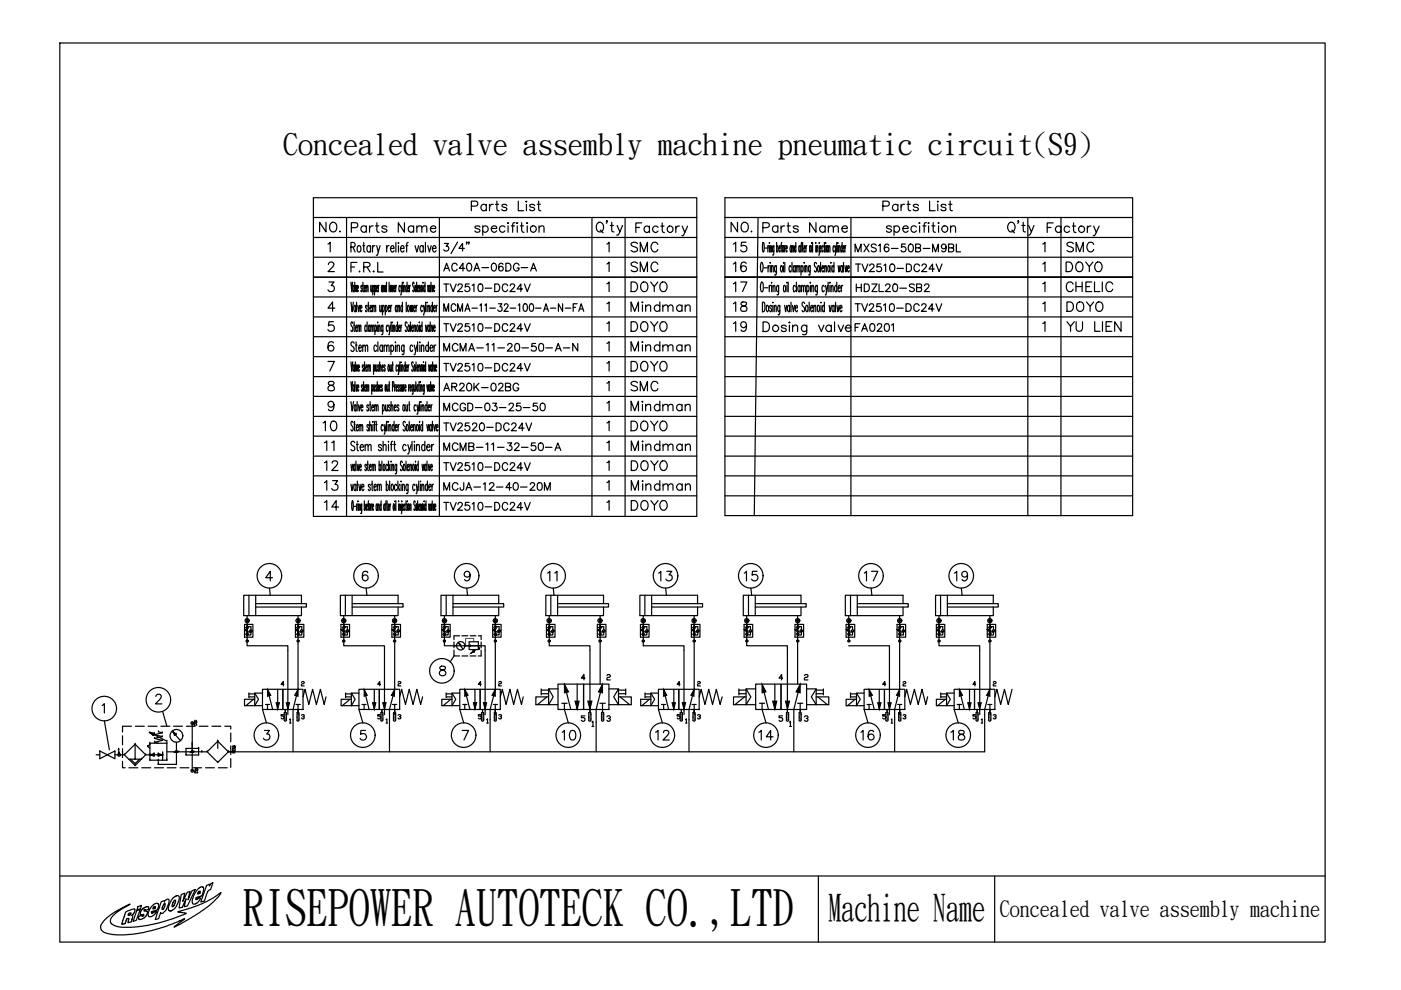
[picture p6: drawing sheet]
<svg xmlns="http://www.w3.org/2000/svg" width="297mm" height="210mm" viewBox="0 0 297 210" stroke-linecap="round" stroke-linejoin="round" font-family="sans-serif">
<defs><g id="words">
<text font-size="10.6" x="51.5" y="195.8">RISEPOWER AUTOTECK CO.,LTD</text>
<text font-size="7.9" x="175.6" y="195.1">Machine Name</text>
<text font-size="6.4" x="60" y="32.7">Concealed valve assembly machine pneumatic circuit(S9)</text>
<g font-size="5.3">
<text x="67" y="50.4">NO.</text>
<text x="73.7" y="50.4">Parts Name</text>
<text x="154.2" y="50.4">NO.</text>
<text x="160.9" y="50.4">Parts Name</text>
<text x="133" y="54.7">SMC</text>
<text x="133" y="58.9">SMC</text>
<text x="154.5" y="58.9">16</text>
<text x="154.5" y="54.7">15</text>
<text x="225.1" y="58.9">DOYO</text>
<text x="225.4" y="54.7">SMC</text>
<text x="133" y="63.1">DOYO</text>
<text x="154.5" y="63.1">17</text>
<text x="225.1" y="63.1">CHELIC</text>
<text x="133" y="67.4">Mindman</text>
<text x="133" y="71.6">DOYO</text>
<text x="154.5" y="67.4">18</text>
<text x="154.5" y="71.6">19</text>
<text x="225.4" y="67.4">DOYO</text>
<text x="225.4" y="71.6">YU LIEN</text>
<text x="67.7" y="96.7">11</text>
<text x="67.7" y="100.9">12</text>
<text x="133" y="96.7">Mindman</text>
<text x="133" y="100.9">DOYO</text>
<text x="67.7" y="105.1">13</text>
<text x="133" y="105.1">Mindman</text>
<text x="67.7" y="109.4">14</text>
<text x="133" y="109.4">DOYO</text>
<text x="138.6" y="124.5">13</text>
<text x="157" y="124.5">15</text>
<text x="182.4" y="124.5">17</text>
<text x="201.4" y="124.5">19</text>
<text x="118.2" y="158">10</text>
<text x="138.3" y="158">12</text>
<text x="160.2" y="158">14</text>
<text x="181.7" y="158">16</text>
<text x="200.7" y="158">18</text>
</g>
<g font-size="4.9">
<text x="180.3" y="54.7">MXS16-50B-M9BL</text>
<text x="180.6" y="63.1">HDZL20-SB2</text>
<text x="133" y="75.5">Mindman</text>
<text x="133" y="79.7">DOYO</text>
<text x="133" y="84">SMC</text>
<text x="133" y="88.2">Mindman</text>
<text x="67.7" y="92.4">10</text>
<text x="133" y="92.4">DOYO</text>
<text x="119.2" y="124.5" transform="rotate(-90 119.2 124.5)">11</text>
</g>
<text font-size="4.7" x="211.9" y="194.1">Concealed valve assembly machine</text>
<g font-size="4.4">
<text x="93.1" y="58.6">AC40A-06DG-A</text>
<text x="93.1" y="75.5">MCMA-11-20-50-A-N</text>
<text x="93.1" y="79.7">TV2510-DC24V</text>
<text x="93.1" y="84">AR20K-02BG</text>
<text x="93.1" y="88.2">MCGD-03-25-50</text>
<text x="93.1" y="92.4">TV2520-DC24V</text>
<text x="93.1" y="96.7">MCMB-11-32-50-A</text>
<text x="93.1" y="100.9">TV2510-DC24V</text>
<text x="93.1" y="105.1">MCJA-12-40-20M</text>
</g>
</g></defs>
<path d="M12.7 9.1h268.3v190.6h-268.3z" fill="none" stroke="#000" stroke-width=".25"/>
<g fill="none" stroke="#000" stroke-width=".25">
<path d="M48.9 159.4h159.9M12.7 185.7h268.3M22.3 195l2-1.6 3.3-1.7-2.3 1.4-1.4 1.1-.5 .9v.5l.3 .3 1.3 .6 2.9 .1 3.3-.4 2.2-.4 3.3-1 2.6-1 .1-.2-1.7-.3 2.8-.8 2.3-.9 2.4-1.2 1.6-1.2-.6 1.1-2.4 2.2-2.5 1.6-4.3 2.5 2.1-1.8-3.9 1.6-4.9 1.4-3.2 .4h-2.9l-1.6-.3-1.1-.7-.2-.9zM26.7 193.4l.8-.4a.92 .92 0 0 1 1.1-.2v.4l-.4 .7a.19 .19 0 0 0-.2 .2 .19 .19 0 0 0 .1 .2l-.2 .7a.42 .42 0 0 1-.5 .6 .17 .17 0 0 1-.3 0 .17 .17 0 0 1 .1-.3l.1-.3a.18 .18 0 0 0 0-.3 .18 .18 0 0 0-.3 .1l-.2 .1-.2 .9-.3 .1a.23 .23 0 0 1-.3 .1 .23 .23 0 0 1-.1-.3zM27.2 193.8l.1-.2a.26 .26 0 0 1 .4-.1 .26 .26 0 0 1 .1 .3 .26 .26 0 0 1-.3 .2 .19 .19 0 0 1-.3 .1 .19 .19 0 0 1 0-.3zM29 193.1l.7-.3-.8 2.3-.7 .2zM29.2 192.2l.8-.2-.2 .7-.8 .2zM30.5 194h.1M30.6 193h.1M30.6 193a.3 .3 0 0 0 .2 .2 .3 .3 0 0 0 .3 0l.2 .4-.6 .9-.9 .5-.4-.2v-.4l.1-.2 .6-.1 .2 .2 .2-.3M30.6 193l.1-.2 .3 .2a.44 .44 0 0 0 .5-.2 .44 .44 0 0 0 0-.5l-.5-.1-.7 .4-.5 .8a.4 .4 0 0 0 .1 .5 .4 .4 0 0 0 .5 0l.1 .1M32.1 193.5h.1"/>
<path d="M32.3 192l.7-.5h.4l.2 .3-.1 1-1 .4a.28 .28 0 0 0-.3 .1 .28 .28 0 0 0 0 .3l.4-.2 .6-.2-.4 .7-.4 .3-.4 .2-.6-.2v-.5l.2-.7zM32.6 192.3a.22 .22 0 0 1 .2-.1 .22 .22 0 0 1 .2 .3 .22 .22 0 0 1-.2 .1h-.1a.16 .16 0 0 1-.3 .1 .16 .16 0 0 1 .1-.3zM34.2 191.2l.7-.3v.2l.6-.5h.2a1.32 1.32 0 0 1-.2 1.5 1.88 1.88 0 0 1-1.3 1.5l-.1-.1-.5 1.3-.7 .2zM34.7 191.7a.2 .2 0 0 1 .3 0 .2 .2 0 0 1 0 .3l-.4 .7a.18 .18 0 0 1-.3 0 .18 .18 0 0 1 .1-.2zM34.9 191.6h.1M36.6 190.4l.9-.5a.54 .54 0 0 1 .5 .3 .54 .54 0 0 1 0 .6l-.8 1.7-.8 .6h-.5l-.2-.3v-.6l.6-1.3zM36.9 190.9a.21 .21 0 0 1 .4 .1 .21 .21 0 0 1-.1 .3l-.3 .7a.19 .19 0 0 1-.2 .2 .19 .19 0 0 1-.2-.2zM38.4 189.7l.8-.3-.4 1.7 .9-1.9 .6-.2-.4 1.8 .8-1.9 .7-.3-1.7 3.5-.6 .1 .3-1.6-.8 1.8-.6 .1zM41.9 188.5l.5-.4 .6-.1 .2 .3-.1 .7-.3 1-1.2 .3a.26 .26 0 0 0-.1 .3 .26 .26 0 0 0 .3 .2 .26 .26 0 0 0 .2-.3 .28 .28 0 0 1 .4-.1 .28 .28 0 0 1-.1 .5l-.5 .6-.5 .2a.68 .68 0 0 1-.6-.4 .68 .68 0 0 1 .2-.8l.5-1.3zM42 189.2h.1a.23 .23 0 0 1 .3-.2 .23 .23 0 0 1 .1 .3 .23 .23 0 0 1-.3 .2 .17 .17 0 0 1-.2 .1 .17 .17 0 0 1-.2-.2 .17 .17 0 0 1 .2-.2zM42.3 189.4h.1M43.8 187.7l.7-.2-.1 .3 .2-.3 .6-.4-.7 1.6a1.15 1.15 0 0 0-.8 1.2l-.4 1.2-.7 .1z"/>
<path d="M173.5 185.7v14M210.9 185.7v14"/>
</g>
<!-- layer: 1 -->
<g fill="none" stroke="#000" stroke-width=".25">
<path d="M51.8 132.4h1.8v2.7h-1.8zM51.9 133.5l.4 .2-.4-.2 .5 .2-.1 .1zM52.1 133a.97 .97 0 0 1 0 1.5M52.3 134.6l.2 .1zM52.4 134.6h.1M52.4 132.8v.1zM52.4 133.7l-.5-.2 .4 .3 .1-.1-.5-.2 1 .6M52.4 130.5v6.4h8.6v14.6M52.4 132.9h.8v.6M52.4 132.9h.1M52.5 134.6h.1M52.5 132.9h.1"/>
<path d="M52.7 133a.93 .93 0 0 0 0 1.5M52.8 126.2v4.3M52.9 133.7l.3 .4 .3-.4M53.2 134.1v.5h-.8M54.2 128h10.8v.7h-10.8M54.2 126.2v4.3M62.6 132.4h1.8v2.7h-1.8zM62.7 133.5l.4 .2-.4-.2 .4 .2v.1zM62.9 133a.97 .97 0 0 1 0 1.5M63.2 134.6h.1M63.1 132.8l.1 .1zM63.1 133.7l-.4-.2 .4 .3 .1-.1-.5-.2 1 .6"/>
<path d="M63.2 132.9h.8v.6M63.2 130.5v5.4M63.2 136.1v10l-1.1 4.3v9M63.2 132.9h.1M63.3 134.6h.1M63.3 132.9h.1M63.5 133a.93 .93 0 0 0 0 1.5M63.7 133.7l.3 .4 .3-.4M63.9 128v-1.8h-12.2v4.3h12.2v-1.8M64 134.1v.5h-.8M72.3 132.4h1.8v2.7h-1.8zM72.3 133.5l.5 .2-.5-.2 .5 .2v.1z"/>
<path d="M72.5 133a.97 .97 0 0 1 0 1.5M72.8 134.6l.1 .1zM72.8 132.8h.1v.1zM72.9 134.6h.1M72.8 132.8l.1 .1zM72.8 133.7l-.5-.2 .5 .3 .1-.1-.6-.2 1.1 .6M72.9 130.5v6.4h8.6v14.6M72.9 132.9h.7v.6M72.9 132.9h.1M73 134.6h.1M73 132.9h.1M73.2 133a.93 .93 0 0 0 0 1.5"/>
<path d="M73.2 126.2v4.3M73.3 133.7l.3 .4 .4-.4M73.6 134.1v.5h-.7M74.7 128h10.8v.7h-10.8M74.7 126.2v4.3M83.1 132.4h1.8v2.7h-1.8zM83.1 133.5l.5 .2-.5-.2 .5 .2v.1zM83.3 133a1.06 1.06 0 0 1 0 1.5M83.7 134.6h.1M83.6 132.8l.1 .1zM83.6 133.7l-.5-.2 .5 .3 .1-.1-.6-.2 1 .6M83.7 132.9h.7v.6"/>
<path d="M83.7 130.5v5.4M83.7 136.1v10l-1.1 4.3v9M83.7 132.9h.1M83.8 134.6h.1M84 133a.96 .96 0 0 0 0 1.5M84.1 133.7l.3 .4 .4-.4M84.4 128v-1.8h-12.2v4.3h12.2v-1.8M84.4 134.1v.5h-.7M93.7 132.4h1.7v2.7h-1.7zM93.7 133.5l.4 .2-.4-.2 .5 .2-.1 .1zM93.9 133a.97 .97 0 0 1 0 1.5M94.1 134.6l.2 .1z"/>
<path d="M94.3 134.6h.1M94.2 132.8l.1 .1zM94.2 133.7l-.5-.2 .4 .3 .2-.1-.6-.2 1 .6M94.2 130.5v6.4h8.7v14.6M94.2 132.9h.8v.6M94.3 132.9h.1M94.6 133a.93 .93 0 0 0 0 1.5M94.6 126.2v4.3M94.7 133.7l.3 .4 .4-.4M95 134.1v.5h-.8M96 128h10.8v.7h-10.8M96 126.2v4.3"/>
<path d="M96.3 137.9v1.2h1.1M96.3 136.1v1.2M96.3 136.9h.5M97.3 136.3l.8 1.2M97.4 134.8h-1.1v.8M97.9 134.8h1.3M97.9 139.1h1.3M98.6 136.9h3.4M99.5 136.1h1.9v1.6h-1.9zM99.7 134.8h1.2M99.7 139.1h1.2M99.8 136.8l-.3 .1 .3 .2"/>
<path d="M100.4 137.7l-.1 .1 .3 .1h-.3l.3 .1-.3 .1 .3 .1-.3 .1 .1 .1M100.8 137.9l-.9 .6M101.4 134.8h.6v.8M101.5 137.3l.2 .2-.2 .2zM102 137.9v1.2h-.6M102 136.1v1.2M104.5 132.4h1.7v2.7h-1.7zM104.5 133.5l.4 .2-.4-.2 .5 .2-.1 .1zM104.7 133a.97 .97 0 0 1 0 1.5M105.1 134.6h.1M105 132.8l.1 .1zM105 133.7l-.5-.2 .4 .3 .1-.1-.5-.2 1 .6"/>
<path d="M105 132.9h.8v.6M105 130.5v5.4M105 136.1v10l-1.1 4.3v9M105.1 132.9h.1M105.4 133a.93 .93 0 0 0 0 1.5M105.5 133.7l.3 .4 .4-.4M105.7 128v-1.8h-12.2v4.3h12.2v-1.8M105.8 134.1v.5h-.8M115.9 132.4h1.8v2.7h-1.8zM115.9 133.5l.4 .2-.4-.2 .5 .2-.1 .1zM116.1 133a.97 .97 0 0 1 0 1.5M116.4 134.6l.1 .1z"/>
<path d="M116.4 134.6h.1M116.4 132.8l.1 .1zM116.4 133.7l-.5-.2 .4 .3 .1-.1-.5-.2 1.1 .6M116.4 130.5v6.4h8.7v14.2M116.4 132.9h.8v.6M116.5 134.6h.1M116.5 132.9h.1M116.8 133a.96 .96 0 0 0-.1 1.5M116.8 126.2v4.3M116.9 133.7l.3 .4 .3-.4M117.2 134.1v.5h-.8M118.2 128h10.8v.7h-10.8"/>
<path d="M118.2 126.2v4.3M126.6 132.4h1.9v2.7h-1.9zM126.7 133.5l.4 .2-.4-.2 .5 .2-.1 .1zM126.9 133a1.01 1.01 0 0 1 0 1.5M127.2 132.9h.1zM127.2 134.6h.1M127.2 133.7l-.5-.2 .4 .3 .1-.1-.5-.2 1 .6M127.2 130.5v5.4M127.2 136.1v8.9M127.2 132.9h.8v.6M127.3 132.9h.1M127.3 134.6h.1"/>
<path d="M127.6 133a.96 .96 0 0 0-.1 1.5M127.7 133.7l.3 .4 .3-.4M128 128v-1.8h-12.3v4.3h12.3v-1.8M128 134.1v.5h-.8M135.8 132.4h1.8v2.7h-1.8zM135.8 133.5l.5 .2-.5-.2 .5 .2v.1zM136 133a.97 .97 0 0 1 0 1.5M136.3 134.6l.1 .1zM136.4 134.6h.1M136.3 132.8l.1 .1zM136.3 133.7l-.5-.2 .5 .3 .1-.1-.6-.2 1.1 .6M136.4 130.5v6.4h8.6v14.6"/>
<path d="M136.4 132.9h.7v.6M136.4 132.9h.1M136.5 134.6h.1M136.7 133a.96 .96 0 0 0 0 1.5M136.7 126.2v4.3M136.8 133.7l.3 .4 .4-.4M137.1 134.1v.5h-.7M138.2 128h10.8v.7h-10.8M138.2 126.2v4.3M146.6 132.4h1.8v2.7h-1.8zM146.6 133.5l.5 .2-.5-.2 .5 .2v.1zM146.8 133a1.01 1.01 0 0 1 0 1.5"/>
<path d="M147.2 134.6h.1M147.2 132.9h.1M147.1 133.7l-.5-.2 .5 .3 .1-.1-.6-.2 1 .6M147.2 132.9h.7v.6M147.2 130.5v5.4M147.2 136.1v10l-1.1 4.3v9M147.3 134.6h.1M147.5 133a.96 .96 0 0 0 0 1.5M147.6 133.7l.3 .4 .4-.4M147.9 128v-1.8h-12.2v4.3h12.2v-1.8M147.9 134.1v.5h-.7M157.8 132.4h1.8v2.7h-1.8z"/>
<path d="M157.8 133.5l.4 .2-.4-.2 .5 .2-.1 .1zM158 133a1.01 1.01 0 0 1 0 1.5M158.3 132.8h.1v.1zM158.3 132.8l.1 .1zM158.3 133.7l-.5-.2 .4 .3 .2-.1-.6-.2 1 .6M158.4 134.6h.1M158.3 130.5v6.4h8.6v14.2M158.3 132.9h.8v.6M158.4 132.9h.1M158.7 133a.96 .96 0 0 0 0 1.5M158.7 126.2v4.3M158.8 133.7l.3 .4 .4-.4"/>
<path d="M159.1 134.1v.5h-.8M160.1 128h10.8v.7h-10.8M160.1 126.2v4.3M168.6 132.4h1.8v2.7h-1.8zM168.6 133.5l.4 .2-.4-.2 .5 .2-.1 .1zM168.8 133a1.01 1.01 0 0 1 0 1.5M169.1 132.8v.1zM169.1 133.7l-.5-.2 .4 .3 .1-.1-.5-.2 1 .6M169.1 134.6h.1M169.1 132.9h.8v.6M169.1 130.5v5.4M169.1 136.1v8.9"/>
<path d="M169.1 132.9h.1M169.2 134.6h.1M169.2 132.9h.1M169.4 133a.93 .93 0 0 0 0 1.5M169.6 133.7l.3 .4 .4-.4M169.8 128v-1.8h-12.2v4.3h12.2v-1.8M169.9 134.1v.5h-.8M179.4 132.4h1.8v2.7h-1.8zM179.4 133.5l.5 .2-.5-.2 .5 .2v.1zM179.6 133a1.01 1.01 0 0 1 0 1.5M179.9 132.8l.1 .1zM180 134.6h.1"/>
<path d="M179.9 133.7l-.5-.2 .5 .3 .1-.1-.6-.2 1.1 .6M179.9 136.9h8.7v14.6M179.9 132.9h.8v.6M179.9 130.5v5.4M180 132.9h.1M180.1 134.6h.1M180.3 133a.96 .96 0 0 0 0 1.5M180.3 126.2v4.3M180.4 133.7l.3 .4 .4-.4M180.7 134.1v.5h-.8M181.8 128h10.8v.7h-10.8M181.8 126.2v4.3"/>
<path d="M190.2 132.4h1.8v2.7h-1.8zM190.2 133.5l.5 .2-.5-.2 .5 .2v.1zM190.4 133a1.01 1.01 0 0 1 0 1.5M190.7 132.8l.1 .1zM190.7 133.7l-.5-.2 .5 .3 .1-.1-.6-.2 1 .6M190.8 134.6h.1M190.7 132.9h.8v.6M190.7 130.5v5.4M190.7 136.1v10l-1 4.3v9M190.8 132.9h.1M190.9 134.6h.1M191.1 133a.93 .93 0 0 0 0 1.5"/>
<path d="M191.2 133.7l.3 .4 .4-.4M191.5 128v-1.8h-12.3v4.3h12.3v-1.8M191.5 134.1v.5h-.8M198.5 132.4h1.8v2.7h-1.8zM198.6 133.5l.4 .2-.4-.2 .4 .2v.1zM198.7 133a.97 .97 0 0 1 0 1.5M199.1 134.6h.1M199 132.8l.1 .1zM199 133.7l-.4-.2 .4 .3 .1-.1-.5-.2 1 .6M199.1 130.5v6.4h8.6v14.6M199.1 132.9h.8v.6M199.2 132.9h.1"/>
<path d="M199.4 133a.93 .93 0 0 0 0 1.5M199.4 126.2v4.3M199.5 133.7l.4 .4 .3-.4M199.9 134.1v.5h-.8M200.9 128h10.8v.7h-10.8M200.9 126.2v4.3M209.3 132.4h1.8v2.7h-1.8zM209.3 133.5l.4 .2-.4-.2 .5 .2-.1 .1zM209.5 133a.97 .97 0 0 1 0 1.5M209.8 134.6l.1 .1zM209.9 134.6h.1M209.8 132.8l.1 .1z"/>
<path d="M209.8 133.7l-.5-.2 .4 .3 .2-.1-.6-.2 1.1 .6M209.9 132.9h.7v.6M209.9 130.5v5.4M209.9 136.1v10l-1.1 4.3v9M209.9 132.9h.1M210 134.6h.1M210 132.9h.1M210.2 133a.93 .93 0 0 0 0 1.5M210.3 133.7l.3 .4 .4-.4M210.6 128v-1.8h-12.2v4.3h12.2v-1.8M210.6 134.1v.5h-.7M21.2 159.2l1.6 .8-1.6 .9z"/>
<path d="M25 159.7h.3M25.2 158.8h.1M25.2 159.7h.1M25.2 158.8l-.2 .2M25.2 158.8v.9M25.3 159.7h.1M26 156v1.9M26 158.7v1.9M27.9 154h-1.9v1.2M28.6 157.8h.1M28.6 157.8l-2.2 2.2M28.6 157.8v3.2"/>
<path d="M28.6 157.8l2.3 2.2M28.7 154h1.9M31.3 158.3h.1M31.3 158.3l.5 .4M31.4 154h1.9M31.8 157.8h.1M31.8 155.3h.1M31.8 157.6h.1M31.8 157.8l-.5 .5M31.8 157.6h3.6M31.8 155.3l3.6 1.9M31.8 155.3l.7 .6"/>
<path d="M31.8 155.3l.9 .2M31.8 157.6v3.6M32.5 155.9h.1M32.7 159.8h.1M32.7 159.8l-.9 .2M32.7 159.8v.5M32.7 155.5h.1M32.7 155.5l-.2 .4M32.8 156.6h.1M32.8 155.8h.1M32.8 157.4h.1M32.8 156.6l1.6 .4"/>
<path d="M32.8 155.8l1.6 .4M32.8 157.4l.8 .2M33.6 159.8h.1M33.6 159.8v.5M33.6 159.8l.9 .2M33.6 155.2h.1M33.6 155.2l.8 .2M34.1 154h1.9M34.4 156.2h.1M34.4 155.4h.1M34.4 157h.1M34.4 156.2l-1.6 .4"/>
<path d="M34.4 155.4l-1.6 .4M34.4 157l-1.6 .4M34.5 159.6h.1M34.5 159.6v1.6M35.4 157.6h.1M35.4 157.2h.1M35.4 159.4h7.4M35.4 157.6v3.6M36.7 155.2h.1M36.7 155.2l.6 .5M36.7 155.2l.3 .7M36.7 155.2l1.4 1.7"/>
<path d="M36.8 154h1.9M37 155.9h.1M37.3 155.7h.1M37.3 155.7l-.3 .2M37.4 159.4h.1M37.4 157.4v4.7M38.1 156.9h.1M39.5 154h1.9M40.8 157.9v5.5M40.8 157.6h.1M40.8 153.3h.1M40.8 153.3v5.6"/>
<path d="M41.2 153.5h.1M41.2 153.7h.1M41.2 153.5v.2M41.2 153.7h.5M41.3 152.9h.1M41.3 153.3h.1M41.3 152.9l-.1 .1M41.3 152.9h.3M41.3 153.3h.3M41.3 153.3l-.1 .2M41.6 152.9h.1M41.6 153.3h.1"/>
<path d="M41.6 152.9l.1 .1M41.7 153h.1M41.7 153.2h.1M41.7 153.7h.1M41.7 153v.2M41.7 153.2l-.1 .1M42.1 158.7h.1M42.1 158.7h-2.7v1.4M42.1 158.7v1.4M42.2 154h1.9M42.8 159.4h.1M42.8 159.4h1.1"/>
<path d="M43.9 159.4h.1M43.9 159.4l2.3 2.2M44.9 154h1.9M46.2 157.2h.1M46.2 157.2l2.2 2.2M46.2 157.2v1.5M46.2 157.2l-2.3 2.2M47.5 159.4h.1M47.7 154h1.2v.6M48.4 159.4h.1M48.4 159.4l-2.2 2.2M48.4 159.4h1.1"/>
<path d="M48.9 155.4v1.9M48.9 158.1v1.9M49.3 158.8h.1M49.3 159.1h.1M49.3 158.8v.3M49.3 159.1h.6M49.4 158.3h.1M49.4 158.7h.1M49.4 158.7h.3M49.4 158.3l-.1 .1M49.4 158.3h.3M49.4 158.7l-.1 .1"/>
<path d="M49.5 159.4h.1M49.7 158.3h.1M49.7 158.7h.1M49.7 158.3l.2 .1M49.9 158.4h.1M49.9 158.6h.1M49.9 159.1h.1M49.9 158.4v.2M49.9 158.6l-.2 .1M52.8 146.9v1M52.8 147.1h1.2M52.8 147.8h1.2"/>
<path d="M53.7 148.3l-1.6 1.3M54 147v2.6h1.7M55.7 146.1h4.3v4.3h-4.3zM55.7 147h-1.7l.8 1.3-.8 1.3h-2.2v-1.3h2.2M56.3 149.4h.4v1M56.7 149.4h.5M56.7 146.1l1.1 4.3M58.9 146.1v4.3M60 146.1h4.2v4.3h-4.2zM60.3 151.1h.4v1.7l-.2 .1-.2-.1zM60.3 152h.2M60.5 151.6h.2"/>
<path d="M60.5 152.5h.2M60.5 150.4v.7M62.8 149.4h.4v2.1M63 151.1h.4v1.7l-.2 .1-.2-.1zM63 152h.2M63.2 151.6h.2M63.2 152.5h.2M63.2 149.4h.5M64.2 147.8l.5-1.7 .8 3.3 .8-3.3 .8 3.3 .8-3.3 .8 3.3 .4-1.6M73.3 147.1h1.2M73.3 147.8h1.2M73.3 146.9v1"/>
<path d="M74.2 148.3l-1.6 1.3M74.5 147v2.6h1.6M76.1 146.1h4.3v4.3h-4.3zM76.1 147h-1.6l.8 1.3-.8 1.3h-2.2v-1.3h2.2M76.7 149.4h.5v1M77.2 149.4h.4M77.2 146.1l1.1 4.3M79.4 146.1v4.3M80.4 146.1h4.3v4.3h-4.3zM80.8 151.1h.4v1.7l-.2 .1-.2-.1zM80.8 152h.2M81 151.6h.2"/>
<path d="M81 152.5h.2M81 150.4v.7M83.2 149.4h.5v2.1M83.4 151.1h.5v1.7l-.2 .1-.3-.1zM83.4 152h.3M83.7 151.6h.2M83.7 152.5h.2M83.7 149.4h.4M84.7 147.8l.5-1.7 .8 3.3 .8-3.3 .8 3.3 .8-3.3 .8 3.3 .4-1.6M94.6 147.1h1.2M94.6 147.8h1.2M94.6 146.9v1"/>
<path d="M95.6 148.3l-1.6 1.3M95.8 147v2.6h1.7M97.5 146.1h4.3v4.3h-4.3zM97.5 147h-1.7l.8 1.3-.8 1.3h-2.1v-1.3h2.1M98.1 149.4h.4v1M98.5 149.4h.5M98.5 146.1l1.1 4.3M100.7 146.1v4.3M101.8 146.1h4.3v4.3h-4.3zM102.1 151.1h.5v1.7l-.3 .1-.2-.1zM102.1 152h.2M102.3 151.6h.3"/>
<path d="M102.3 152.5h.3M102.3 150.4v.7M104.6 149.4h.4v2.1M104.8 151.1h.4v1.7l-.2 .1-.2-.1zM104.8 152h.2M105 151.6h.2M105 152.5h.2M105 149.4h.5M106.1 147.8l.4-1.7 .8 3.3 .8-3.3 .8 3.3 .8-3.3 .9 3.3 .3-1.6M114.8 146.1v1.2M114.8 146.3h1.5M114.8 147.1h1.5"/>
<path d="M115.9 147.8l-2 1.6M116.3 146.1v3.3h2M118.3 145h5.4v5.4h-5.4zM118.3 146.1h-2l1 1.7-1 1.6h-2.7v-1.6h2.7M119.1 149.1h.6v1.3M119.7 145l1.3 5.4M119.7 149.1h.6M122.4 145v5.4M123.7 145h5.4v5.4h-5.4zM124.8 151.1h.5v1.7l-.2 .1-.3-.1zM125.1 151.6h.2M127.2 149.1h.5v2"/>
<path d="M127.5 151.1h.5v1.7l-.3 .1-.2-.1zM127.5 152h.2M127.7 145l-1.3 5.4v9M127.7 151.6h.3M127.7 152.5h.3M127.8 149.1h.5M129.1 146.1h2l-1 1.7 1 1.6h2.7v-1.6h-2.7M131.1 146.1v3.3h-2M131.1 146.3h1.6M131.1 147.1h1.6M131.5 147.8l2 1.6M132.7 146.1v1.2"/>
<path d="M136.8 147.1h1.2M136.8 147.8h1.2M136.8 146.9v1M137.7 148.3l-1.6 1.3M138 147v2.6h1.6M139.6 146.1h4.3v4.3h-4.3zM139.6 147h-1.6l.8 1.3-.8 1.3h-2.2v-1.3h2.2M140.2 149.4h.5v1M140.7 149.4h.4M140.7 146.1l1.1 4.3M142.9 146.1v4.3M143.9 146.1h4.3v4.3h-4.3z"/>
<path d="M144.2 151.1h.5v1.7l-.2 .1-.3-.1zM144.5 151.6h.2M144.5 150.4v.7M146.7 149.4h.5v2.1M146.9 151.1h.5v1.7l-.2 .1-.3-.1zM146.9 152h.3M147.2 151.6h.2M147.2 152.5h.2M147.2 149.4h.4M148.2 147.8l.5-1.7 .8 3.3 .8-3.3 .8 3.3 .8-3.3 .8 3.3 .4-1.6M156.7 146.3h1.5M156.7 147.1h1.5"/>
<path d="M156.7 146.1v1.2M157.8 147.8l-2 1.6M158.2 146.1v3.3h2M160.2 145h5.4v5.4h-5.4zM160.2 146.1h-2l1 1.7-1 1.6h-2.7v-1.6h2.7M161 149.1h.6v1.3M161.6 149.1h.5M161.6 145l1.3 5.4M164.3 145v5.4M165.6 145h5.4v5.4h-5.4zM166.7 151.1h.5v1.7l-.3 .1-.2-.1zM166.9 151.6h.3"/>
<path d="M166.9 152.5h.3M169.1 149.1h.6v2M169.4 151.1h.5v1.7l-.2 .1-.3-.1zM169.4 152h.3M169.7 149.1h.5M169.7 151.6h.2M169.7 152.5h.2M169.7 145l-1.4 5.4v9M171 146.1h2l-1 1.7 1 1.6h2.7v-1.6h-2.7M173 146.1v3.3h-2M173 146.3h1.6M173 147.1h1.6"/>
<path d="M173.4 147.8l2 1.6M174.6 146.1v1.2M179.4 148.3v1.4M179.4 148.3h2.2M180.3 146.9v1M180.4 147.1h1.2M180.4 147.8h1.2M181.3 148.3l-1.6 1.3M181.6 147v2.6h1.6M183.2 146.1h4.3v4.3h-4.3zM183.2 147h-1.6l.8 1.3-.8 1.3h-2.2M183.8 149.4h.5v1"/>
<path d="M184.3 146.1l1.1 4.3M184.3 149.4h.4M186.4 146.1v4.3M187.5 146.1h4.3v4.3h-4.3zM187.8 151.1h.5v1.7l-.2 .1-.3-.1zM188.1 151.6h.2M188.1 150.4v.7M190.3 149.4h.4v2.1M190.5 151.1h.5v1.7l-.3 .1-.2-.1zM190.5 152h.2M190.7 151.6h.3M190.7 152.5h.3"/>
<path d="M190.8 149.4h.4M191.8 147.8l.4-1.7 .8 3.3 .9-3.3 .8 3.3 .8-3.3 .8 3.3 .4-1.6M199.5 147.1h1.2M199.5 147.8h1.2M199.5 146.9v1M200.4 148.3l-1.6 1.3M200.7 147v2.6h1.6M202.3 146.1h4.3v4.3h-4.3zM202.3 147h-1.6l.8 1.3-.8 1.3h-2.2v-1.3h2.2M202.9 149.4h.5v1M203.4 149.4h.5M203.4 146.1l1.1 4.3"/>
<path d="M205.6 146.1v4.3M206.6 146.1h4.3v4.3h-4.3zM207 151.1h.4v1.7l-.2 .1-.2-.1zM207.2 151.6h.2M207.2 150.4v.7M209.4 149.4h.5v2.1M209.6 151.1h.5v1.7l-.2 .1-.3-.1zM209.6 152h.3M209.9 151.6h.2M209.9 152.5h.2M209.9 149.4h.4M214.6 146.1l-.8 3.3-.8-3.3-.8 3.3-.8-3.3-.5 1.7"/>
<path d="M20.4 160h.8M22.8 160l1.6-.8v1.7zM24.4 160h2M25.3 160h.1M26 161.4v1.4h.5M26.4 160h.1M26.4 160l2.2 2.3M27.3 161h2.7M27.3 162.8h1.9M27.7 161l.9 .9 1-.9M28.6 162.3h.1M28.6 161h.1"/>
<path d="M30 161h.1M30 162.8h1.9M30.9 160h.1M30.9 160l-2.3 2.3M30.9 160h3.6M31.8 160h.1M31.8 161.2h.1M31.8 161.2h3.6M31.8 160l.9 .3M32.7 160.3h.1M32.8 162.8h1.9M33.6 161.2h.1"/>
<path d="M33.6 160.3h.1M33.6 162.1h.1M33.6 161.2v.9M33.6 162.1h3.8M34.5 160h.1M34.5 160l-.9 .3M35.4 161.2h.1M35.5 162.8h1.8M37.4 162.1h.1M38.2 162.8h1.8M39.4 160.1h.1M39.4 160.1h2.7"/>
<path d="M40.8 163.4h.1M40.9 162.8h1.8M41.3 163.5h.1M41.3 163.8h.1M41.3 163.5v.3M41.3 163.8h.6M41.5 163h.1M41.5 163.4h.1M41.5 163l-.2 .2M41.5 163h.3M41.5 163.4h.3M41.5 163.4l-.2 .1"/>
<path d="M41.8 163h.1M41.8 163.4h.1M41.8 163l.1 .2M41.9 163.2h.1M41.9 163.3h.1M41.9 163.8h.1M41.9 163.2v.1M41.9 163.3l-.1 .1M42.1 160.1h.1M43.6 162.8h1.9M46.2 161.6h.1M46.3 162.8h1.9"/>
<path d="M48.9 160.8v1.9"/>
<circle cx="52.4" cy="132.9" r=".08"/>
<circle cx="52.4" cy="132.8" r=".12"/>
<circle cx="52.4" cy="134.7" r=".12"/>
<circle cx="53.2" cy="133.8" r=".22"/>
<circle cx="63.2" cy="134.6" r=".12"/>
<circle cx="63.2" cy="132.8" r=".08"/>
<circle cx="63.2" cy="134.7" r=".08"/>
<circle cx="63.2" cy="132.8" r=".12"/>
<circle cx="64" cy="133.8" r=".22"/>
<circle cx="72.9" cy="132.8" r=".11"/>
<circle cx="72.9" cy="134.7" r=".11"/>
<circle cx="73.7" cy="133.7" r=".23"/>
<circle cx="83.6" cy="132.8" r=".08"/>
<circle cx="83.6" cy="134.6" r=".07"/>
<circle cx="83.6" cy="134.7" r=".12"/>
<circle cx="83.7" cy="132.8" r=".1"/>
<circle cx="84.5" cy="133.7" r=".23"/>
<circle cx="94.2" cy="132.8" r=".08"/>
<circle cx="94.2" cy="132.8" r=".12"/>
<circle cx="94.2" cy="134.7" r=".12"/>
<circle cx="95" cy="133.8" r=".22"/>
<circle cx="97.7" cy="136.9" r=".89"/>
<circle cx="105" cy="134.6" r=".13"/>
<circle cx="105" cy="132.8" r=".08"/>
<circle cx="105" cy="134.7" r=".08"/>
<circle cx="105" cy="132.8" r=".12"/>
<circle cx="105.8" cy="133.8" r=".22"/>
<circle cx="116.4" cy="132.8" r=".11"/>
<circle cx="116.4" cy="134.7" r=".11"/>
<circle cx="116.4" cy="132.9" r=".09"/>
<circle cx="117.2" cy="133.7" r=".23"/>
<circle cx="127.2" cy="132.8" r=".08"/>
<circle cx="127.2" cy="134.7" r=".12"/>
<circle cx="127.2" cy="134.6" r=".07"/>
<circle cx="127.2" cy="132.9" r=".11"/>
<circle cx="128" cy="133.8" r=".24"/>
<circle cx="136.4" cy="132.8" r=".11"/>
<circle cx="136.4" cy="134.7" r=".11"/>
<circle cx="136.4" cy="132.9" r=".09"/>
<circle cx="137.2" cy="133.8" r=".22"/>
<circle cx="147.1" cy="132.8" r=".08"/>
<circle cx="147.1" cy="134.7" r=".12"/>
<circle cx="147.1" cy="134.6" r=".07"/>
<circle cx="147.2" cy="132.9" r=".11"/>
<circle cx="147.9" cy="133.8" r=".23"/>
<circle cx="158.3" cy="134.7" r=".12"/>
<circle cx="158.3" cy="134.6" r=".07"/>
<circle cx="158.3" cy="132.9" r=".11"/>
<circle cx="159.1" cy="133.8" r=".23"/>
<circle cx="169.1" cy="132.9" r=".09"/>
<circle cx="169.1" cy="132.8" r=".13"/>
<circle cx="169.1" cy="134.6" r=".07"/>
<circle cx="169.1" cy="134.7" r=".12"/>
<circle cx="169.9" cy="133.8" r=".22"/>
<circle cx="180" cy="132.8" r=".08"/>
<circle cx="180" cy="134.6" r=".07"/>
<circle cx="180" cy="134.7" r=".12"/>
<circle cx="180" cy="132.9" r=".11"/>
<circle cx="180.7" cy="133.8" r=".23"/>
<circle cx="190.7" cy="132.9" r=".09"/>
<circle cx="190.7" cy="132.8" r=".13"/>
<circle cx="190.8" cy="134.7" r=".12"/>
<circle cx="190.8" cy="134.6" r=".07"/>
<circle cx="191.5" cy="133.8" r=".22"/>
<circle cx="199.1" cy="132.8" r=".08"/>
<circle cx="199.1" cy="134.7" r=".08"/>
<circle cx="199.1" cy="132.9" r=".12"/>
<circle cx="199.1" cy="134.7" r=".12"/>
<circle cx="199.9" cy="133.8" r=".22"/>
<circle cx="209.9" cy="132.8" r=".11"/>
<circle cx="209.9" cy="134.7" r=".11"/>
<circle cx="209.9" cy="132.8" r=".08"/>
<circle cx="210.7" cy="133.7" r=".23"/>
<circle cx="37.4" cy="159.4" r=".19"/>
<circle cx="37.4" cy="156" r="1.36"/>
<circle cx="40.7" cy="159.4" r=".19"/>
</g>
<g fill="#000" stroke="#000" stroke-width=".21">
<path d="M97.3 136.3l.3 .3-.2 .2zM99.9 138.5l.2-.2v.1zM31.8 155.3l.9 .2-.2 .4zM31.8 160.1l.9-.3v.5zM33.6 159.8l.9 .3-.9 .2zM36.7 155.2l.6 .5-.3 .2zM37.2 159.4h.4l-.3 .1zM37.3 159.3h.2l-.3 .1zM37.3 159.3h.2zM37.2 159.4l.3-.1 .1 .1zM40.6 159.4h.3l-.3 .1zM40.6 159.5h.3z"/>
<path d="M40.6 159.4l.3-.1v.1zM40.6 159.5l.3-.1zM56.7 146.1l.7 1.3-.7 .2zM58.5 149h.8l-.4 1.4zM60.7 149h.7l-.4 1.4zM63.2 146.1v1.5l-.7-.2zM77.2 146.1l.7 1.3-.7 .2zM79 149h.7l-.3 1.4zM81.1 149h.8l-.4 1.4zM83.7 146.1l-.1 1.5-.6-.2zM98.5 146.1l.8 1.3-.8 .2zM100.4 149h.7l-.4 1.4z"/>
<path d="M102.5 149h.7l-.3 1.4zM105 146.1v1.5l-.7-.2zM119.7 145l.9 1.7-.9 .2zM121.9 148.6h.9l-.4 1.8zM124.6 148.6h.9l-.4 1.8zM127.7 145v1.9l-.8-.2zM140.7 146.1l.7 1.3-.7 .2zM142.5 149h.7l-.3 1.4zM144.6 149h.8l-.4 1.4zM147.2 146.1l-.1 1.5-.6-.2zM161.6 145l.8 1.7-.8 .2zM163.8 148.6h.9l-.4 1.8z"/>
<path d="M166.5 148.6h.9l-.5 1.8zM169.7 145v1.9l-.9-.2zM184.3 146.1l.7 1.3-.7 .2zM186.1 149h.7l-.4 1.4zM188.2 149h.8l-.4 1.4zM190.7 146.1v1.5l-.6-.2zM203.4 146.1l.7 1.3-.7 .2zM205.2 149h.7l-.3 1.4zM207.3 149h.8l-.4 1.4zM209.9 146.1v1.5l-.7-.2z"/>
<path d="M37.3 159.5h.2zM37.3 159.5l.3-.1z"/>
<path d="M40.6 159.3v.1l.3-.1zM40.6 159.3h.3z"/>
</g>
<!-- layer: TEXT -->
<g fill="none" stroke="#000" stroke-width=".25">
<path d="M60.2 145.1h-.6l.5-.6v.9M60.2 151.5h-.6v.3l.6 .1-.1 .5-.5-.2M61.4 152.6l.1-.2v.9M61.4 153.3h.3M63.9 144.7l.5-.2 .1 .3-.6 .3v.3h.6M63.9 151.7l.5-.2 .1 .3-.3 .1M64.4 151.9l.1 .2-.1 .3-.5-.2M80.7 145.1h-.6l.4-.6v.9M80.7 151.5h-.6v.3h.4l.2 .1v.3l-.2 .2h-.3l-.1-.2M81.9 152.6l.1-.2v.9M81.9 153.3h.3M84.4 144.7l.1-.2 .5 .2-.2 .3-.4 .1v.3h.6"/>
<path d="M84.4 151.7l.1-.2 .5 .2v.1l-.3 .1M84.8 151.9l.2 .2-.2 .3h-.3l-.1-.2M102 145.1h-.6l.5-.6v.9M102 151.5h-.6v.3l.6 .1-.1 .5-.5-.2M103.2 152.6l.2-.2v.9M103.2 153.3h.3M105.7 144.7l.2-.2h.3l.1 .3-.6 .3v.3h.6M105.7 151.7l.5-.2 .1 .3-.3 .1M106.2 151.9l.1 .2-.1 .3h-.3l-.2-.2M124 143.8h-.7l.5-.8v1.2M124 151.8h-.7v.4h.5l.2 .1v.4l-.2 .2h-.3l-.2-.2M125.5 153.1l.2-.2v1.1"/>
<path d="M125.5 154h.4M128.7 143.2l.1-.2h.4l.2 .2-.2 .4h-.4l-.1 .2v.4h.7M128.7 152l.1-.2h.4l.2 .4-.4 .1M129.2 152.3l.2 .2-.2 .4h-.4l-.1-.2M144.2 145.1h-.6l.4-.6v.9M144.2 151.5h-.6v.3h.4l.2 .1v.3l-.2 .2h-.3l-.1-.2M145.4 152.6l.1-.2v.9M145.4 153.3h.3M147.9 144.7l.1-.2 .5 .2-.2 .3-.4 .1v.3h.6M147.9 151.7l.1-.2 .5 .2v.1l-.3 .1M148.3 151.9l.2 .2-.2 .3h-.3l-.1-.2M165.9 143.8h-.7l.5-.8v1.2"/>
<path d="M165.9 151.8h-.7v.4h.5l.2 .1v.4l-.2 .2h-.4l-.1-.2M167.4 153.1l.2-.2v1.1M167.4 154h.4M170.5 143.2l.3-.2h.3l.2 .4-.2 .2-.6 .2v.4h.8M170.5 152l.3-.2h.3l.2 .4-.4 .1M171.1 152.3l.2 .2-.2 .4h-.3l-.3-.2M187.8 145.1h-.7l.5-.6v.9M187.8 151.5h-.7v.3l.7 .1-.2 .5-.5-.2M189 152.6l.1-.2v.9M189 153.3h.3M191.5 144.7l.4-.2 .2 .3-.6 .3v.3h.6M191.5 151.7l.4-.2 .2 .3-.3 .1"/>
<path d="M191.9 151.9l.2 .2-.2 .3-.4-.2M206.9 145.1h-.6l.4-.6v.9M206.9 151.5h-.6v.3l.6 .1-.2 .5h-.3l-.1-.2M208.1 152.6l.1-.2v.9M208.1 153.3h.3M210.6 144.7l.1-.2 .5 .2-.2 .3-.4 .1v.3h.6M210.6 151.7l.1-.2 .5 .2v.1l-.3 .1M211 151.9l.2 .2-.2 .3h-.3l-.1-.2"/>
</g>
<!-- layer: CONNECTIONS -->
<g fill="none" stroke="#000" stroke-width=".25">
<circle cx="52.4" cy="131.6" r=".23"/>
<circle cx="52.4" cy="135.9" r=".23"/>
<circle cx="52.4" cy="131.6" r=".45"/>
<circle cx="63.2" cy="135.9" r=".23"/>
<circle cx="63.2" cy="131.6" r=".22"/>
<circle cx="63.2" cy="131.6" r=".45"/>
<circle cx="72.9" cy="131.6" r=".45"/>
<circle cx="72.9" cy="131.6" r=".22"/>
<circle cx="72.9" cy="135.9" r=".22"/>
<circle cx="83.7" cy="131.6" r=".45"/>
<circle cx="83.7" cy="131.6" r=".22"/>
<circle cx="83.7" cy="135.9" r=".22"/>
<circle cx="94.2" cy="131.6" r=".23"/>
<circle cx="94.2" cy="135.9" r=".23"/>
<circle cx="94.2" cy="131.6" r=".45"/>
<circle cx="105" cy="131.6" r=".22"/>
<circle cx="105" cy="135.9" r=".22"/>
<circle cx="105" cy="131.6" r=".45"/>
<circle cx="116.4" cy="131.6" r=".45"/>
<circle cx="116.4" cy="131.6" r=".22"/>
<circle cx="116.4" cy="135.9" r=".22"/>
<circle cx="127.2" cy="131.6" r=".45"/>
<circle cx="127.2" cy="135.9" r=".22"/>
<circle cx="127.2" cy="131.6" r=".22"/>
<circle cx="136.4" cy="131.6" r=".45"/>
<circle cx="136.4" cy="131.6" r=".22"/>
<circle cx="136.4" cy="135.9" r=".22"/>
<circle cx="147.2" cy="131.6" r=".45"/>
<circle cx="147.2" cy="135.9" r=".22"/>
<circle cx="147.2" cy="131.6" r=".22"/>
<circle cx="158.3" cy="131.6" r=".45"/>
<circle cx="158.3" cy="131.6" r=".22"/>
<circle cx="158.3" cy="135.9" r=".22"/>
<circle cx="169.1" cy="131.6" r=".45"/>
<circle cx="169.1" cy="135.9" r=".22"/>
<circle cx="169.1" cy="131.6" r=".22"/>
<circle cx="180" cy="131.6" r=".45"/>
<circle cx="180" cy="131.6" r=".22"/>
<circle cx="180" cy="135.9" r=".22"/>
<circle cx="190.8" cy="131.6" r=".45"/>
<circle cx="190.8" cy="135.9" r=".23"/>
<circle cx="190.8" cy="131.6" r=".23"/>
<circle cx="199.1" cy="131.6" r=".22"/>
<circle cx="199.1" cy="135.9" r=".22"/>
<circle cx="199.1" cy="131.6" r=".45"/>
<circle cx="209.9" cy="131.6" r=".45"/>
<circle cx="209.9" cy="135.9" r=".22"/>
<circle cx="209.9" cy="131.6" r=".22"/>
<circle cx="40.8" cy="153.3" r=".29"/>
<circle cx="49.5" cy="159.4" r=".28"/>
<circle cx="25.3" cy="160.1" r=".26"/>
<circle cx="40.8" cy="163.4" r=".29"/>
</g>
<g fill="none" stroke="#000" stroke-width=".25">
<path d="M66.4 41.9h81.3v67.6h-81.3zM66.4 58.8h81.3M66.4 54.5h81.3M66.4 50.3h81.3M66.4 46.1h81.3M69.5 51.7l.5-.3v2M69.6 56.1l.4-.5h.4l.3 .2a.56 .56 0 0 1-.2 .8l-1 1h1.4M69.8 59.8h1l-.6 .8a.68 .68 0 0 1 .5 1 .68 .68 0 0 1-1.2-.2M73.5 46.1v63.4M74.4 59.8l.2 2.1 .1-2.1M74.4 52.4l.8-.1 .1-.3-.1-.5-.8-.1v2M74.4 56.6h.8"/>
<path d="M74.8 52.4l.5 1M75.2 59.8v2.1M75.7 55.6h-1.3v2.1M75.9 52.2l.1-.1a.7 .7 0 0 1 .5 .7 .7 .7 0 0 1-.5 .6l-.3-.6zM76.2 57.5v.2l.1-.2M76.9 59.8l.2 2.1M77.1 51.4l.1 2h.2M77.1 56.6l1.2-.1 .2-.5-.2-.3-.3-.1h-.9v2.1M77.8 56.6l.7 1.1M78.6 52.4l-.3-.3a.7 .7 0 0 0-.5 .7 .7 .7 0 0 0 .5 .6l.3-.3M78.6 52.1v1.3M79 52.1v1.3"/>
<path d="M79.2 57.5h-.1l.1 .2 .1-.2M79.5 52.1l-.4 .1-.1 .5M79.9 52.1l.3 1.3 .4-1.3M80.1 55.6v2.1h1.1M80.2 53.4l-.2 .7h-.2M81.9 59.8v2.1M82 52.1v1.3M82.5 52.1l-.3 .1-.2 .5M82.5 59.8v2.1M82.8 52.7h.8l-.3-.6a.7 .7 0 0 0-.5 .7 .7 .7 0 0 0 .5 .6l.3-.3M83.9 51.4v2M84.5 52.1v1.3"/>
<path d="M84.9 52.7h.8l-.1-.4-.2-.2a.7 .7 0 0 0-.5 .7 .7 .7 0 0 0 .5 .6l.3-.3M85.3 59.8v2.1M85.5 59.8v.2zM86.3 59.8v2.1M86.6 51.4l-.4 .4v1.6M88 52.1l.4 1.3 .4-1.3M88.3 59.8v2.1M89.7 59.8v.2zM89.7 52.4l-.2-.3a.72 .72 0 0 0-.5 .7 .72 .72 0 0 0 .5 .6l.2-.3M89.7 52.1v1.3M90.1 59.8v2.1M90.2 51.4v2"/>
<path d="M90.7 52.1l.3 1.3 .4-1.3M91.4 59.8v2.1M91.7 52.7h.7l-.2-.6a.7 .7 0 0 0-.5 .7 .7 .7 0 0 0 .5 .6l.2-.3M93.2 46.1v63.4M94.2 51.6h.9l-.5 .6a.54 .54 0 0 1 .4 .9 .54 .54 0 0 1-.9-.2M97 51.3l-1.4 2.5M98.5 52.7h-1.2l.8-1.1v1.6M99 51.4h-.1h.1l-.1 .4M99.5 51.4h-.2h.2l-.2 .4M99.9 43.7h.9l.3-.1 .2-.3a.53 .53 0 0 0-.5-.7h-.9v2.1M101.8 48.1a.65 .65 0 0 0-1.1 0l.1 .3 .9 .3 .1 .3a.6 .6 0 0 1-1.1 0M102.3 48.1a.65 .65 0 0 1 1 0 .65 .65 0 0 1 0 .9 .65 .65 0 0 1-1 0"/>
<path d="M102.3 47.9v2M103.1 43.6a.64 .64 0 0 0-.9-.1 .64 .64 0 0 0 0 1 .64 .64 0 0 0 .9-.1M103.1 43.3v1.4M103.8 43.3v1.4M104.2 48.4h1.1a.62 .62 0 0 0-.9-.4 .62 .62 0 0 0-.1 1 .6 .6 0 0 0 1 0M104.6 43.3a.65 .65 0 0 0-.8 .6M105.1 43.3h.6M105.4 42.6v1.7v.3l.4 .1M107 48.1a.65 .65 0 0 0-.9 0 .65 .65 0 0 0 0 .9 .65 .65 0 0 0 .9 0M107.5 43.6a.6 .6 0 0 0-1.1 0l.3 .3 .6 .2 .2 .3a.6 .6 0 0 1-1.1 0M107.7 47.2v.2zM107.7 47.9v1.3"/>
<path d="M108.4 47.9h.7M109.2 47.2l-.4 .1-.1 .3v1.6M109.5 47.3h.3zM109.7 47.9v1.3M109.9 42.6v2.1h1.1M110.3 47.9h.7M110.6 47.2v1.6l.1 .3 .4 .1M111.5 42.7h.2l-.1 .2zM111.6 43.3v1.4M111.7 47.3h.2zM111.8 47.9v1.3M113.4 43.6a.61 .61 0 0 0-1.1 0l.3 .3 .6 .2 .2 .3a.61 .61 0 0 1-1.1 0"/>
<path d="M113.9 43.3h.7M114.2 42.6v1.7l.1 .3 .4 .1M114.3 48.3l.5-.4 .5 .1v1.2M114.3 47.9v1.3M125.5 46.1v63.4M126.6 47.4a.84 .84 0 0 1 1.1-.1 .84 .84 0 0 1 .3 1.1 .76 .76 0 0 1-.8 .8 .76 .76 0 0 1-.8-.8zM127.3 48.8l.6 .6M128.7 51.7l.4-.3v2M128.7 56l.4-.4v2M128.7 46.9h-.1v-.1l.1 .1-.1 .4M129.4 47.8h.7M129.7 47.1v1.7l.1 .3 .4 .1"/>
<path d="M130.8 47.8l.6 1.4 .6-1.4M131.4 49.2l-.4 .6h-.2M132.5 46.1v63.4M134.8 48.2h.8M136 47.3h-1.2v2M137.7 48.2a.64 .64 0 0 0-.9-.1 .64 .64 0 0 0 0 1 .64 .64 0 0 0 .9-.1M137.7 47.9v1.4M139.5 48.2a.64 .64 0 0 0-.9-.1 .64 .64 0 0 0 0 1 .64 .64 0 0 0 .9-.1M140.1 47.9h.7M140.4 47.3v1.6l.1 .3 .4 .1M143.3 47.9v1.4M144 47.9a.64 .64 0 0 0-.7 .6"/>
<path d="M144.6 47.9l.6 1.4 .6-1.4M145.2 49.3l-.3 .5-.3 .2M153.7 41.9h86.4v67.4h-86.4zM153.7 54.5h86.4M153.7 50.3h86.4M153.7 46.1h86.4M160.7 46.1l-.8 63.2M161.4 55.7v-.1a1.62 1.62 0 0 1 0 2.1 2.71 2.71 0 0 1 0-2zM161.4 59.8h.2a2.45 2.45 0 0 1 0 2.1h-.2a2.41 2.41 0 0 1 0-2.1zM161.8 51.4a2.32 2.32 0 0 1 .1 2 2.81 2.81 0 0 1-.1-2zM162 56.8h.6M162.2 52.6h.4"/>
<path d="M162.8 52.1v1.3M162.8 56.3v1.4M163 52.1l-.2 .6M163.1 56.3h-.1l-.2 .6M163.1 52.1v1.3M163.3 55.6v.2zM163.3 52.5l.2-.4 .1 1.3M163.3 52.1v1.3M163.3 56.3v1.4M163.6 56.7l.2-.4 .1 1.4M163.6 56.3v1.4M163.6 59.8v.2z"/>
<path d="M164.1 52.1v1.6l-.2 .4-.1-.1M164.1 52.4l-.2-.3-.1 .3 .1 1 .2-.3M164.6 56.3v1.8l-.1 .2-.2-.1M164.6 56.6l-.1-.3a1.01 1.01 0 0 0 0 1.4l.1-.3M164.7 52.4l.1-.3 .2 .3-.2 1-.1-.3M164.7 51.4v2M165.1 52.7h.3l-.1-.6a1.18 1.18 0 0 0 0 1.3l.1-.3M165.6 56.3a.9 .9 0 0 1 0 1.4l-.1-.6zM165.8 51.4l-.2 2M166 52.1a1.18 1.18 0 0 1 0 1.3l-.2-.6zM166.1 55.6v.2zM166.1 56.3v1.4"/>
<path d="M166.3 52.1v1.3M166.4 55.6v2.1M166.5 52.1l-.2 .6M166.6 52.7h.3l-.1-.6a1.18 1.18 0 0 0 0 1.3l.1-.3M166.9 59.8v.2zM167.1 59.8v2.1M167.7 56.6l-.1-.3a.9 .9 0 0 0 0 1.4l.1-.3M167.8 52.4l-.1-.3a1.18 1.18 0 0 0 0 1.3l.1-.3M167.8 52.1v1.3M167.9 55.6v2.1M168 52.5l.2-.4 .1 1.3M168 52.1v1.3"/>
<path d="M168.6 56.6l-.2-.3a1.01 1.01 0 0 0 0 1.4l.2-.3M168.6 56.3v1.4M168.7 52.4l-.1-.3a1.18 1.18 0 0 0 0 1.3l.1-.3M168.7 51.4v2M168.8 56.7l.3-.4 .1 1.4M168.8 56.3v1.4M168.9 59.8v2.1M169.2 56.7l.2-.4 .2 1.4M169.7 52.4l-.2-.3-.1 .3 .1 1 .2-.3M169.7 52.1v1.3M169.8 56.6l.2-.3a.9 .9 0 0 1 0 1.4l-.2-.3M169.8 56.3v2"/>
<path d="M170 51.4l-.1 2M170.2 51.4l.1 2M170.4 52.7h.3l-.1-.6a1.18 1.18 0 0 0 0 1.3l.1-.3M170.5 55.6v.2zM170.5 56.3v1.4M170.8 56.7l.2-.4 .1 1.4M170.8 56.3v1.4M170.9 52.1v1.3M171.1 52.1l-.2 .6M171.7 52.2l.1-.1 .1 .3-.1 1-.2-.3zM171.8 56.3l-.1 1.9-.1 .1-.1-.1M171.8 56.6l-.2-.3a1.01 1.01 0 0 0 0 1.4l.2-.3"/>
<path d="M171.8 59.8v.2zM172.1 52.1v1.3M172.3 51.4v2M173 52.1v1.3M173.1 55.9l-.1-.3a.6 .6 0 0 0 0 1.1l.1 .7-.1 .3-.3-.3M173.1 52.5l.2-.4 .1 1.3M173.1 52.1v1.3M173.4 56.4l.1-.1a1.01 1.01 0 0 1 0 1.4l-.2-.6zM173.7 52.1l-.1 2M173.8 52.7h.3l-.1-.6-.2 .3 .1 1 .2-.3M174 55.6v2.1M174.2 56.9h.5l-.2-.6a.9 .9 0 0 0 0 1.4l.2-.3"/>
<path d="M174.6 52.4l-.2-.3-.1 .3 .1 1 .2-.3M174.8 51.4v2h.1M174.9 56.7l.2-.4 .1 1.4M174.9 56.3v1.4M175.1 52.1v1.3M175.3 52.1a1.18 1.18 0 0 1 0 1.3zM175.6 56.4l.1-.1a1.01 1.01 0 0 1 0 1.4l-.2-.6zM175.6 59.8v2.1M175.7 52.5l.2-.4 .1 1.3M175.7 52.1v1.3M176 59.8v.2zM176.2 55.6v.2z"/>
<path d="M176.2 56.3v1.4M176.8 56.6l-.1-.3a.9 .9 0 0 0 0 1.4l.1-.3M176.8 55.6v2.1M176.9 52.4l-.1-.3a1.18 1.18 0 0 0 0 1.3l.1-.3M177.1 52.1l.1 1.3 .2-1.3M177.2 53.4l-.2 .7M177.4 51.4v2M177.4 59.8v2.1M177.6 52.1v1.3M177.7 56.3l.2 1.4 .2-1.4M177.8 52.5l.2-.4 .1 1.3M177.8 52.1v1.3"/>
<path d="M178.5 52.4v-.3a1.18 1.18 0 0 0 0 1.3v-.3M178.5 51.4v2M178.6 56.6l-.1-.3a.9 .9 0 0 0 0 1.4l.1-.3M178.6 56.3v1.4M178.8 55.6v2.1M179.1 56.3l.3 1.4 .1-1.4M179.7 56.9h.4l-.2-.6a1.01 1.01 0 0 0 0 1.4l.2-.3M180.4 46.1v63.2M181.9 56v1.6M182.8 56l.6 1.6 .6-1.6M184.4 56.4l.3-.4h.3l.3 .3-.1 .3-.9 1h1.1M186.8 56h-.8l-.1 .7a.57 .57 0 0 1 .9-.1 .57 .57 0 0 1-.1 .9 .57 .57 0 0 1-.8-.2"/>
<path d="M187.2 43.7l1.1-.1a.53 .53 0 0 0 .2-.6 .53 .53 0 0 0-.5-.4h-.8v2.1M187.4 56.3l.4-.3v1.6M188.9 56.1a.51 .51 0 0 1 .7 .2 .75 .75 0 0 1 .1 .9 .75 .75 0 0 1-.8 .3 1.12 1.12 0 0 1 0-1.4zM189 48.1a.65 .65 0 0 0-1.1 0l.1 .3 .9 .3 .1 .3a.6 .6 0 0 1-1.1 0M189.6 48.1a.66 .66 0 0 1 .9 0 .66 .66 0 0 1 0 .9 .66 .66 0 0 1-.9 0M189.6 47.9v2M190.2 56.9h1.3M190.4 43.6a.64 .64 0 0 0-1-.1 .64 .64 0 0 0 0 1 .64 .64 0 0 0 1-.1M190.4 43.3v1.4M191 43.3v1.4M191.4 48.4h1.2a.62 .62 0 0 0-.9-.4 .62 .62 0 0 0-.2 1 .6 .6 0 0 0 1.1 0M191.8 43.3a.64 .64 0 0 0-.8 .6"/>
<path d="M192.2 56h.5a.88 .88 0 0 1 .6 .8 .88 .88 0 0 1-.6 .8h-.5zM192.3 43.3h.7M192.6 42.6v1.7l.1 .3 .4 .1M194.3 48.1a.65 .65 0 0 0-.9 0 .65 .65 0 0 0 0 .9 .65 .65 0 0 0 .9 0M194.7 43.6a.64 .64 0 0 0-1.1 0l.3 .3 .7 .2 .1 .3a.64 .64 0 0 1-1.1 0M194.8 47.3h.3zM194.9 56.4a.59 .59 0 0 0-.7-.4 .59 .59 0 0 0-.4 .6 .68 .68 0 0 0 .2 .9 .68 .68 0 0 0 .9-.1v-.2M195 47.9v1.3M195.5 56.4l.3-.4h.3l.3 .3-.1 .3-.9 1h1.1M195.7 47.9h.6M196.4 47.2l-.4 .1-.1 .3v1.6M196.9 47.2l.1 .1-.1 .1z"/>
<path d="M196.9 47.9v1.3M197.1 42.6v2.1h1.2M197.6 47.9h.6M197.9 47.2v1.6v.3l.4 .1M198.1 57h-1.1l.7-1v1.6M198.5 56l.6 1.6 .6-1.6M198.7 42.7h.3l-.2 .2zM198.8 43.3v1.4M199 47.2l.1 .1-.1 .1zM199 47.9v1.3M200.6 43.6a.6 .6 0 0 0-1.1 0l.3 .3 .7 .2 .1 .3a.6 .6 0 0 1-1.1 0M201.2 43.3h.6"/>
<path d="M201.5 42.6v1.7v.3l.4 .1M201.5 48.3l.5-.4 .5 .1 .1 1.2M201.5 47.9v1.3M213.9 47.4a.75 .75 0 0 1 .8-.2 .75 .75 0 0 1 .5 .7v.5a.78 .78 0 0 1-.8 .8 .78 .78 0 0 1-.8-.8zM214.5 48.8l.6 .6M216 46.9h-.2l.1-.1 .1 .1-.2 .4M216.6 47.8h.7M216.9 47.1v1.7l.1 .3 .4 .1M217.9 46.1v63.2M218.1 47.8l.6 1.4 .5-1.4M218.7 49.2l-.3 .6h-.4M221.1 51.7l.5-.3v2"/>
<path d="M221.1 56l.5-.4v2M222 48.2h.8M223.3 47.3h-1.3v2M224.9 48.2a.66 .66 0 0 0-.9-.1 .66 .66 0 0 0 0 1 .66 .66 0 0 0 .9-.1M224.9 46.1v63.2M226.8 48.2a.64 .64 0 0 0-1-.1 .64 .64 0 0 0 0 1 .64 .64 0 0 0 1-.1M227.4 47.9h.6M227.6 47.3v1.6l.1 .3 .4 .1M230.5 47.9v1.4M231.3 47.9a.64 .64 0 0 0-.8 .6M231.9 47.9l.5 1.4 .6-1.4M240.1 58.8h-86.4h86.4"/>
<path d="M66.4 71.4h81.3M66.4 67.2h81.3M66.4 63h81.3M66.4 79.9h81.3M66.4 75.6h81.3M69.5 76.6h1.4l-1 2.1M70.7 68.2h-.9l-.2 .9a.72 .72 0 0 1 1.1 0 .72 .72 0 0 1-.1 1 .72 .72 0 0 1-1.1-.2M70.7 72.7a.62 .62 0 0 0-.9-.2 1.52 1.52 0 0 0 0 1.9 .64 .64 0 0 0 1-.3 .64 .64 0 0 0-.5-.9 .64 .64 0 0 0-.8 .6M71 65.3h-1.5l1-1.3v2M74.4 64.1l.3 2 .2-2M74.4 76.7l.2 2 .2-2M74.8 68.6l-.1-.3a.87 .87 0 0 0 .1 1.2l-.1 .7-.2 .1-.1-.3"/>
<path d="M75 68.9h.2M75.1 60.8l-.2-.3v1.4l.2-.3M75.1 68.3v1.9l.1 .1M75.1 72.8l-.1-.2a.44 .44 0 0 0-.6 .2 .44 .44 0 0 0 .2 .5l.4 .5a.55 .55 0 0 1-.2 .7l-.4-.3M75.1 60.5v1.4M75.2 77.7l-.1-.3a1.18 1.18 0 0 0 0 1.3l.1-.3M75.2 77.4v1.3M75.3 76.7v2M75.4 60.5l.1 1.4 .1-1.4M75.4 65l-.1-.3a1.01 1.01 0 0 0 0 1.4l.1-.3M75.4 69.5h.3l-.1-.6a1.02 1.02 0 0 0 0 1.4l.1-.3M75.4 64.7v1.4"/>
<path d="M75.4 73.2h.3M75.5 72.5v1.6l.3 .4M75.6 77.4l.1 1.3 .1-1.3M75.6 64.1v2M75.7 61.1h.3l-.1-.6-.2 .6 .1 .8 .2-.3M75.8 64.7l.3 1.4 .1-1.4M75.9 69.3l.2-.4 .1 1.4M75.9 68.9v1.4M75.9 77.9h.3l-.1-.5-.2 .3 .2 1 .1-.3M76.1 73.8h.5l-.1-.5-.2-.1a.91 .91 0 0 0 .1 1.3l.2-.3M76.2 69.3l.2-.4 .1 1.4M76.4 65.3h.3l-.1-.6a1.01 1.01 0 0 0 0 1.4l.1-.3"/>
<path d="M76.8 60.8l-.2-.3-.1 .5a.54 .54 0 0 1 .1 .9l-.1-.3M76.9 73.5l.3-.3 .2 .1 .1 1.2M76.9 60.5h.1M76.9 73.2v1.3M77.1 77.7l-.2-.3-.1 .5a.54 .54 0 0 1 .1 .8l-.1-.3M77.2 61.1h.3l-.1-.6-.2 .3 .1 1.1 .2-.3M77.2 77.4h.2M77.3 76.7l.1 2M77.5 73.5l.2-.3 .2 .1 .1 1.2M77.5 77.9h.3v-.5a1.18 1.18 0 0 0 0 1.3v-.3M77.6 60.9l.2-.4v1.4M77.6 60.5v1.4"/>
<path d="M77.7 69.2l-.2-.3a1.18 1.18 0 0 0 0 1.4l.2-.3M77.8 60.9l.2-.4v1.4M77.8 65l-.2-.3-.1 .5a.51 .51 0 0 1 .1 .9l-.1-.3M77.8 68.3v2M78 77.8l.2-.4 .1 1.3M78 64.7h.2M78 77.4v1.3M78.1 64.1v1.6l.2 .4M78.3 77.8l.2-.4v1.3M78.4 65.3h.4l-.1-.6a1.01 1.01 0 0 0 0 1.4l.1-.3M78.4 69.2l-.1-.3a1.18 1.18 0 0 0 0 1.4l.1-.3M78.4 68.9v1.4"/>
<path d="M78.6 60.5l.1 1.4 .2-.4M78.6 69.3l.3-.4v1.4M78.6 68.9v1.4M78.9 60.5v1.4M78.9 69.3l.3-.4 .1 1.4M79 65.1l.2-.4 .1 1.4M79 64.7v1.4M79 60.8l.1-.3 .2 .6-.2 .8-.1-.3M79 60.5v2M79.2 77.7l.2-.3v1.3l-.2-.3M79.2 77.4v2M79.3 65.1l.3-.4 .1 1.4"/>
<path d="M79.4 60.8l.2-.3v1.4l-.2-.3M79.4 60.5v2M79.5 69.2l.1-.3a1.18 1.18 0 0 1 0 1.4l-.1-.3M79.5 68.9v2.1M79.6 77.4l.1 1.3 .2-.4M79.8 61.1h.3l-.1-.6-.2 .3 .1 1.1 .2-.3M79.9 73.5l-.2-.3a.79 .79 0 0 0 0 1.3l.2-.3M79.9 77.4v1.3M80.1 68.3v.2zM80.1 68.9v1.4M80.1 72.5v2M80.2 60.5v1.4"/>
<path d="M80.3 69.3l.2-.4 .1 1.4M80.3 68.9v1.4M80.3 77.7l-.1-.3-.1 .3a.93 .93 0 0 1 .1 1l-.1-.3M80.4 60.5l-.2 .6M80.5 64.7l.1 1.4 .2-.4M80.5 77.8l.2-.4 .1 1.3M80.5 76.7v2M80.8 64.7v1.4M81 77.9h.2l-.1-.5-.1 .3 .1 1 .1-.3M81.1 65l.1-.3a1.01 1.01 0 0 1 0 1.4l-.1-.3M81.1 73.5l-.2-.3a.75 .75 0 0 0-.4 .6 .75 .75 0 0 0 .4 .7l.2-.3M81.1 64.7v2.1"/>
<path d="M81.1 73.2v1.3M81.1 60.8l-.1-.3v1.4l.1-.3M81.1 60.5v1.4M81.2 68.9v1.6l-.1 .5-.2-.1M81.2 69.2l-.1-.3a1.02 1.02 0 0 0 0 1.4l.1-.3M81.3 60.9l.1-.4 .1 1.4M81.3 60.5v1.4M81.4 73.5l.3-.3 .2 .1 .1 1.2M81.4 73.2v1.3M81.6 77.7l-.1-.3-.1 .5a.54 .54 0 0 1 .1 .8l-.1-.3M81.7 65l.1-.3a1.01 1.01 0 0 1 0 1.4l-.1-.3M81.7 64.7v2.1"/>
<path d="M81.9 60.8l-.1-.3v1.4l.1-.3M82 73.5l.2-.3 .3 .1v1.2M82.3 65.3h.3l-.1-.6a1.16 1.16 0 0 0 0 1.4l.1-.3M82.3 69.2l-.1-.3a1.02 1.02 0 0 0 0 1.4l.1-.3M82.4 77.4a1.18 1.18 0 0 1 0 1.3l-.2-.5zM82.5 68.9l.1 1.4 .2-1.4M82.6 70.3l-.1 .7M82.7 77.4l.1 1.3 .2-.4M82.7 60.5l.2 .3-.1 1.1-.1-.3zM82.8 64.7v1.4M82.9 73.5l.2-.3a.79 .79 0 0 1 0 1.3l-.2-.3M82.9 73.2v2"/>
<path d="M82.9 68.3v2M83 77.4v1.3M83 60.5l.1 1.4 .1-1.4 .1 1.4 .1-1.4M83.1 64.7l-.2 .1-.1 .5M83.2 68.3v.2zM83.2 68.9v1.4M83.2 77.4h.1M83.3 76.7v1.9l.1 .1M83.4 69.3l.2-.4 .1 1.4M83.4 68.9v1.4M83.5 61.1h.3l-.1-.6-.2 .6 .1 .8 .2-.3M83.8 72.5v.2z"/>
<path d="M83.8 73.2v1.3M83.9 60.5v1.4M84.1 60.5l-.2 .6M84.2 65l-.1-.3a1.01 1.01 0 0 0 0 1.4l.1-.3M84.2 73.5l.2-.3 .3 .1v1.2M84.2 64.7v1.4M84.2 73.2v1.3M84.3 69.2l-.2-.3a1.18 1.18 0 0 0 0 1.4l.2-.3M84.3 77.7l-.2-.3-.1 .3 .1 1 .2-.3M84.3 68.3v2M84.4 65.1l.3-.4v1.4M84.4 64.7v1.4"/>
<path d="M84.4 77.4l.2 1.3 .1-1.3M84.5 69.5h.3l-.1-.6a1.18 1.18 0 0 0 0 1.4l.1-.3M84.6 78.7l-.2 .7M84.8 76.7v2M84.8 60.8l-.1-.3-.1 .6 .1 .8 .1-.3M85 60.5l.1 1.4 .1-1.4M85 76.7v.2zM85 68.9v1.4M85 77.4v1.3M85.1 61.9l-.2 .6M85.2 77.8l.2-.4v1.3M85.2 77.4v1.3"/>
<path d="M85.2 68.9l-.2 .6M85.3 65l-.1-.3a1.01 1.01 0 0 0 0 1.4l.1-.3M85.3 64.1v2M85.5 60.5v1.4M85.6 60.9l.2-.4 .1 1.4M85.6 60.5v1.4M85.7 73.2l-.1 1.8-.1 .2-.3-.1M85.7 73.5l-.2-.3h-.2a.91 .91 0 0 0 .2 1.3l.2-.3M85.9 77.7l-.1-.3a1.18 1.18 0 0 0 0 1.3l.1-.3M85.9 76.7v2M86.1 77.9h.3l-.1-.5-.2 .3 .1 1 .2-.3M86.1 64.1v2"/>
<path d="M86.3 60.8l-.2-.3v1.4l.2-.3M86.3 68.6l-.1-.3a.8 .8 0 0 0 .1 1.2v.7l-.3 .1-.1-.3M86.4 61.1h.3l-.1-.6-.2 .6 .2 .8 .1-.3M86.5 64.8l.1-.1a1.01 1.01 0 0 1 0 1.4l-.2-.6zM86.5 77.4v1.3M86.6 68.9a1.18 1.18 0 0 1 0 1.4l-.1-.6zM86.7 77.4l-.2 .5M86.8 60.5v1.4M87 60.5l-.2 .6M87 64.7l.1 1.4 .1-1.4 .2 1.4 .1-1.4M87 68.3v2M87.3 69.5h.3l-.1-.6a1.18 1.18 0 0 0 0 1.4l.1-.3"/>
<path d="M87.5 73.5l-.2-.3h-.1a.91 .91 0 0 0 .1 1.3l.2-.3M87.6 77l-.1-.3a.93 .93 0 0 0 .1 1.2l-.1 .8-.2-.3M87.7 65.3h.3l-.1-.6a1.01 1.01 0 0 0 0 1.4l.1-.3M87.8 60.1l-.1-.3a1.34 1.34 0 0 0 .1 1.5l-.1 .6-.2-.3M87.8 69.3l.2-.4 .1 1.4M87.8 68.9v1.4M87.8 73.2l.3 1.3 .3-1.3M87.9 77.4l.2 .5-.1 .8-.2-.3zM88 60.5l.2 .6-.1 .8-.2-.6zM88.1 74.5l-.1 .7h-.2M88.2 64.7v1.4M88.2 76.7v2"/>
<path d="M88.4 77.9h.3l-.1-.5a1.18 1.18 0 0 0 0 1.3l.1-.3M88.5 64.7l-.2 .1-.1 .5M88.5 68.9a1.02 1.02 0 0 1 0 1.4l-.2-.6zM88.5 61.1h.3l-.1-.6-.2 .3 .1 1.1 .2-.3M88.5 72.5v2M88.8 77.8l.3-.4v1.3M88.8 77.4v1.3M88.9 60.9l.2-.4v1.4M88.9 60.5v1.4M88.9 68.3v.2zM88.9 68.9v1.4M89 72.5v.2z"/>
<path d="M89 73.2v1.3M89.4 73.5l.2-.3 .2 .1 .1 1.2M89.4 73.2v1.3M89.4 60.5l.2 .6-.2 .8-.1-.6zM89.4 77.4l.2 .3-.1 1a1.36 1.36 0 0 1-.1-1.3zM89.5 69.2l-.1-.3a1.02 1.02 0 0 0 0 1.4l.1-.3M89.5 68.3v2M89.6 65l-.2-.3a1.01 1.01 0 0 0 0 1.4l.2-.3M89.7 60.5v1.4M89.8 64.7l.2 1.4 .2-1.4M89.8 76.7v.2zM89.8 77.4v1.3"/>
<path d="M90 66.1l-.2 .7M90.1 60.8l-.2-.3v1.4l.2-.3M90.2 68.9l.2 1.4 .2-1.4M90.2 77.7v-.3a1.18 1.18 0 0 0 0 1.3v-.3M90.2 64.1v2M90.2 76.7v2M90.5 64.1v.1zM90.5 64.7v1.4M90.7 60.5l.1 1.4 .1-1.4M90.7 65.1l.3-.4 .1 1.4M90.7 64.7v1.4M90.8 73.5l-.2-.3a.79 .79 0 0 0 0 1.3l.2-.3"/>
<path d="M90.8 72.5v2M90.9 77.4l.1 1.3 .2-1.3M91 69.2l-.1-.3a1.02 1.02 0 0 0 0 1.4l.1-.3M91 68.9v1.4M91.2 73.8h.6l-.2-.6a.79 .79 0 0 0 0 1.3l.2-.3M91.2 68.3v2M91.3 60.8l-.2-.3v1.4l.2-.3M91.3 60.5v1.4M91.5 68.9l.1 1.4 .2-1.4M91.6 60.5l.1 1.4 .1-1.4M91.6 77.7l-.1-.3a1.18 1.18 0 0 0 0 1.3l.1-.3M91.6 77.4v1.3"/>
<path d="M91.7 65l-.1-.3a1.01 1.01 0 0 0 0 1.4l.1-.3M91.7 64.1v2M91.9 61.1h.2v-.6l-.2 .6 .1 .8 .1-.3M91.9 65.3h.4l-.2-.6a1.16 1.16 0 0 0 0 1.4l.2-.3M91.9 69.5h.4l-.2-.6a1.18 1.18 0 0 0 0 1.4l.2-.3M92.5 64.7v1.4M92.7 64.7l-.2 .6M94.1 66v-1.6l.5 1.6 .5-1.6v1.6M94.1 60.2h1.1M94.1 68.6h1.1M94.6 60.2v1.6M94.6 68.6v1.6"/>
<path d="M95.4 60.2l.7 1.6 .6-1.6M95.4 68.6l.7 1.6 .6-1.6M96.6 64.8a.5 .5 0 0 0-.6-.4 .5 .5 0 0 0-.3 .6v.4a.5 .5 0 0 0 .3 .6 .5 .5 0 0 0 .6-.4M97 66v-1.6l.6 1.6 .5-1.6v1.6M97.1 60.6l.1-.3 .2-.1 .5 .1 .1 .2-.2 .6-.8 .7h1.1M97.1 69l.1-.3 .2-.1 .5 .1 .1 .2-.2 .6-.8 .7h1.1M98.6 66l.5-1.6 .5 1.6M98.8 65.5h.7M99.5 60.2h-.8l-.1 .7a.58 .58 0 0 1 .9 0 .58 .58 0 0 1-.1 .8 .58 .58 0 0 1-.9-.2M99.5 68.6h-.8l-.1 .7a.58 .58 0 0 1 .9 0 .58 .58 0 0 1-.1 .9 .58 .58 0 0 1-.9-.3M100.1 65.3h1.1M100.1 60.5l.4-.3v1.6"/>
<path d="M100.1 68.9l.4-.3v1.6M101.5 60.3a.58 .58 0 0 1 .8 .2l.1 .4a.74 .74 0 0 1-.6 .9 1.09 1.09 0 0 1-.3-1.5zM101.5 68.7a.58 .58 0 0 1 .8 .2v1a.48 .48 0 0 1-.4 .3 .48 .48 0 0 1-.5-.3l-.1-.6zM101.8 64.7l.3-.3v1.6M102.8 64.7l.3-.3v1.6M102.9 61.1h1.4M102.9 69.5h1.4M103.8 65.3h1.2M104.9 60.2h.5a.85 .85 0 0 1 .6 .8 .85 .85 0 0 1-.6 .8h-.5zM104.9 68.6h.5a.85 .85 0 0 1 .6 .8 .85 .85 0 0 1-.6 .8h-.5zM105.7 64.4h.7l-.4 .6a.5 .5 0 0 1 .4 .8 .5 .5 0 0 1-.9-.1M106.9 64.8l.1-.3a.45 .45 0 0 1 .7 .1 .45 .45 0 0 1-.2 .6l-.7 .8h1"/>
<path d="M107.6 60.6a.59 .59 0 0 0-.6-.4 .59 .59 0 0 0-.5 .6v.4a.59 .59 0 0 0 .5 .6 .59 .59 0 0 0 .6-.4M107.6 69a.59 .59 0 0 0-.6-.4 .59 .59 0 0 0-.5 .6v.4a.59 .59 0 0 0 .5 .6 .59 .59 0 0 0 .6-.3M108.1 65.3h1.2M108.2 60.6l.1-.3 .2-.1 .5 .1 .1 .2-.2 .6-.8 .7h1.1M108.2 69l.1-.3 .2-.1 .5 .1 .1 .2-.2 .6-.8 .7h1.1M109.9 64.7l.3-.3v1.6M110.8 61.3h-1.2l.8-1.1v1.6M110.8 69.7h-1.2l.8-1.1v1.6M111.1 64.5l.2-.1a.88 .88 0 0 1 .5 .8 .88 .88 0 0 1-.5 .8 1.07 1.07 0 0 1-.2-1.5zM111.2 60.2l.6 1.6 .6-1.6M111.2 68.6l.6 1.6 .6-1.6M112.4 64.5l.2-.1a.88 .88 0 0 1 .6 .8 .88 .88 0 0 1-.6 .8 1.07 1.07 0 0 1-.2-1.5z"/>
<path d="M113.5 65.3h1.2M115.3 66l.5-1.6 .5 1.6M115.4 65.5h.7M116.7 65.3h1.1M119.3 64.4v1.6l-.9-1.6v1.6M119.8 65.3h1.2M121.5 65.2h.5M122.4 64.4h-.9v1.6M122.7 66l.5-1.6 .6 1.6M122.9 65.5h.7M128.7 60.2l.4-.4v2M128.7 64.4l.4-.4v2"/>
<path d="M128.7 68.6l.4-.4v2M128.7 72.8l.4-.4v2M128.7 77l.4-.4v2.1M153.7 71.4h86.4M153.7 67.2h86.4M153.7 63h86.4M153.7 79.9h86.4M153.7 75.6h86.4M161.7 64.1h.2a2.05 2.05 0 0 1 0 2h-.2zM161.8 68.3h.7a1.09 1.09 0 0 1 .7 1 1.09 1.09 0 0 1-.7 1h-.7zM162.1 61h.7M162.6 64.7a.83 .83 0 0 1 0 1.4l-.1-.6z"/>
<path d="M163.1 60.5v1.4M163.4 60.5l-.2 .1-.1 .5M163.6 65l-.2-.3-.2 .5a.48 .48 0 0 1 .4 .4 .48 .48 0 0 1-.2 .5l-.2-.3M163.6 60.5v1.4M163.9 64.1v.1zM163.9 64.7v1.4M163.9 60.9l.3-.4 .1 1.4M163.9 60.5v1.4M164.2 65.1l.1-.4 .2 .1 .1 1.3M164.2 64.7v1.4M165.1 60.5l-.1 1.9-.1 .1h-.2M165.1 60.8l-.2-.3a.91 .91 0 0 0 0 1.4l.2-.3"/>
<path d="M165.3 64.7v1.9l-.1 .2-.2-.2M165.3 65l-.1-.3a.9 .9 0 0 0 0 1.4l.1-.3M166.3 60.5a.91 .91 0 0 1 0 1.4l-.2-.6zM166.4 64.7l.2 1.4 .2-1.4M166.7 69.2a.6 .6 0 0 0-1.1 0l.3 .3 .5 .1 .3 .4a.6 .6 0 0 1-1.1 0M166.9 60.5v1.4M167.4 68.3l.1 .1-.1 .1zM167.4 68.9v1.4M167.4 65l-.1-.3a.83 .83 0 0 0 0 1.4l.1-.3M167.4 64.7v1.4M167.7 64.1v2M168 64.7l.2 1.4 .3-1.4"/>
<path d="M168 69.3l.6-.4 .4 .2 .1 1.2M168 68.9v1.4M168.6 65.3h.5l-.2-.6a.83 .83 0 0 0 0 1.4l.2-.3M168.6 60.8l-.1-.3a.91 .91 0 0 0 0 1.4l.1-.3M169.6 60.8l-.1-.3a.84 .84 0 0 0 0 1.4l.1-.3M169.6 60.5v1.4M169.9 60.9l.3-.4 .1 1.4M169.9 60.5v1.4M170.3 60.9l.3-.4 .2 1.4M170.6 64.4l-.1-.3a.41 .41 0 0 0-.5 .3 .41 .41 0 0 0 .2 .5 .67 .67 0 0 1 .1 1.2l-.3-.3M170.9 64.8l.1-.1a.9 .9 0 0 1 0 1.4l-.2-.6zM171.1 60.8l.1-.3a.91 .91 0 0 1 0 1.4l-.1-.3"/>
<path d="M171.1 68.9v1.6a.55 .55 0 0 1-.9 .4M171.1 69.2a.64 .64 0 0 0-1-.1 .64 .64 0 0 0 0 1 .64 .64 0 0 0 1-.1M171.1 60.5v2M171.6 64.1v2M171.8 60.5v1.4M171.9 65.3h.4l-.1-.6a.9 .9 0 0 0 0 1.4l.1-.3M172.1 60.9l.3-.4 .1 1.4M172.1 60.5v1.4M172.5 65.1l.4-.4 .1 1.4M172.5 64.7v1.4M173.3 60.5v1.9l-.2 .1h-.1M173.3 60.8l-.2-.3a.91 .91 0 0 0 0 1.4l.2-.3"/>
<path d="M173.4 64.8l.2-.1a1.08 1.08 0 0 1-.1 1.4l-.2-.3zM173.6 68.9l.5 1.4 .6-1.4M174.1 64.1v.1zM174.1 64.7v1.4M174.7 60.8l-.1-.3a.84 .84 0 0 0 0 1.4l.1-.3M174.8 65l-.2-.3a.9 .9 0 0 0 0 1.4l.2-.3M174.8 64.1v2M175 60.5l.2 1.4 .3-1.4M175.2 61.9l-.1 .6h-.1M175.8 64.7l.2 1.4 .3-1.4M176 60.5v1.4M176.2 60.9l.3-.4 .1 1.4"/>
<path d="M176.2 60.5v1.4M176.3 69.2a.66 .66 0 0 0-1-.1 .66 .66 0 0 0 0 1 .66 .66 0 0 0 1-.1M176.3 68.9v1.4M176.9 65l-.2-.3a.83 .83 0 0 0 0 1.4l.2-.3M176.9 64.7v1.4M176.9 68.3v2M177.2 64.1v2M177.4 60.8l-.1-.3a.84 .84 0 0 0 0 1.4l.1-.3M177.4 64.7l.3 1.4 .2-1.4M177.7 61.1h.4l-.1-.6a.91 .91 0 0 0 0 1.4l.1-.3M177.7 68.9l.6 1.4 .5-1.4M178 65.3h.5l-.1-.6a.83 .83 0 0 0 0 1.4l.1-.3"/>
<path d="M178.4 60.5v1.4M178.7 60.5l-.3 .6M179.2 69.5h1.2a.62 .62 0 0 0-.9-.5 .62 .62 0 0 0-.1 1 .6 .6 0 0 0 1 0M181.3 69.4h.6M181.8 64.4v1.6M182.3 68.6h-1v1.6M182.7 64.4l.6 1.6 .6-1.6M182.7 70.2l.6-1.6 .6 1.6M183 69.7h.7M184.3 64.8l.3-.4 .5 .1 .1 .2-.2 .5-.7 .8h1M184.6 68.7a.58 .58 0 0 1 .8 .2 .81 .81 0 0 1-.5 1.3h-.3a1.19 1.19 0 0 1 0-1.5zM186 69l.1-.2 .2-.2 .5 .1 .1 .2-.2 .6-.7 .7h1"/>
<path d="M186.7 64.4h-.7l-.1 .7a.58 .58 0 0 1 .8 0 .58 .58 0 0 1-.1 .8 .58 .58 0 0 1-.8-.2M187.3 64.7l.4-.3v1.6M187.7 68.7a.58 .58 0 0 1 .8 .2 .81 .81 0 0 1-.6 1.3h-.2a1.19 1.19 0 0 1 0-1.5zM188.8 64.5a.51 .51 0 0 1 .8 .2v.4a.7 .7 0 0 1-.6 .9 1.07 1.07 0 0 1-.2-1.5zM189 68.9l.4-.3v1.6M190.1 65.3h1.4M192.1 64.4h.5a.85 .85 0 0 1 .6 .8 .85 .85 0 0 1-.6 .8h-.5zM194.9 64.8a.59 .59 0 0 0-.7-.4 .59 .59 0 0 0-.5 .6v.4a.59 .59 0 0 0 .5 .6 .59 .59 0 0 0 .7-.4M195.4 64.8l.3-.4 .5 .1 .1 .2v.3l-.9 1h1M198 65.5h-1.1l.7-1.1v1.6M198.4 64.4l.6 1.6 .7-1.6M221.1 64.4l.5-.4v2"/>
<path d="M221.1 60.2l.5-.4v2M221.1 68.6l.5-.4v2M66.4 92.5h81.3M66.4 88.3h81.3M66.4 84h81.3M66.4 96.7h81.3M69.8 81l-.2 .3 .3 .3a.75 .75 0 0 1 .8 .3 .75 .75 0 0 1 .1 .8l-.8 .2a.58 .58 0 0 1-.5-.7 .58 .58 0 0 1 .6-.5l.6-.2 .1-.3a.76 .76 0 0 0-1-.2zM70.8 85.7a.63 .63 0 0 1-.8 .6 .63 .63 0 0 1-.3-.9 .63 .63 0 0 1 1 0 1.69 1.69 0 0 1-.2 1.6 .62 .62 0 0 1-.9-.2M74.4 80.9l.2 2 .1-2M74.4 85.1l.3 2 .3-2M74.9 89.6l-.2-.3a.65 .65 0 0 0 .1 1.2v.8l-.2 .1-.2-.3M75.1 90h.2"/>
<path d="M75.1 81.9l-.1-.3a1.18 1.18 0 0 0 0 1.3l.1-.3M75.1 81.6v1.3M75.2 89.3v1.7l.1 .4M75.2 93.9a.42 .42 0 0 0-.4-.3 .42 .42 0 0 0-.4 .3l.1 .3 .7 .6v.5a.44 .44 0 0 1-.4 .3 .44 .44 0 0 1-.4-.3M75.3 98.7l-.2-.3a1.18 1.18 0 0 0 0 1.4l.2-.3M75.3 80.9v2M75.3 98.4v1.4M75.5 81.6l.1 1.3 .1-1.3M75.5 86.1l-.2-.3a.96 .96 0 0 0 0 1.3l.2-.2M75.5 85.8v1.3M75.5 97.8v2M75.6 90.6h.4l-.2-.6a1.02 1.02 0 0 0 0 1.4l.2-.3"/>
<path d="M75.6 94.2h.4M75.7 93.6v1.6l.1 .3 .2 .1M75.7 98.4l.2 1.4 .2-1.4M75.7 85.1v2M75.8 82.2h.3l-.1-.6-.2 .3 .1 1 .2-.3M76 85.8l.2 1.3 .2-1.3M76.1 90.4l.3-.4 .1 1.4M76.1 90v1.4M76.2 99h.4l-.1-.6a1.02 1.02 0 0 0 0 1.4l.1-.3M76.4 94.8h.7l-.3-.6a.69 .69 0 0 0-.5 .7 .69 .69 0 0 0 .5 .7l.3-.3M76.5 86.4h.4l-.1-.6a.96 .96 0 0 0 0 1.3l.1-.2M76.5 90.4l.3-.4 .1 1.4"/>
<path d="M76.9 81.9l-.2-.3v.5a.61 .61 0 0 1 0 .8l-.1-.3M77 81.6h.2M77.1 80.9l.1 2M77.3 82.2h.3l-.1-.6a1.18 1.18 0 0 0 0 1.3l.1-.3M77.4 94.6l.3-.4 .3 .1v1.3M77.4 94.2v1.4M77.7 82l.2-.4 .1 1.3M77.7 98.7l-.2-.3-.1 .5a.48 .48 0 0 1 .1 .9l-.1-.3M77.7 81.6v1.3M77.9 98.4h.2M78 82l.1-.4 .1 1.3M78 97.8v1.6l.1 .4"/>
<path d="M78 94.6l.3-.4 .3 .1 .1 1.3M78.1 86.1v-.2l-.2-.1-.1 .5a.47 .47 0 0 1 .3 .4 .47 .47 0 0 1-.2 .4l-.1-.2M78.2 90.3l-.2-.3-.2 .5a.51 .51 0 0 1 .2 .9l-.2-.3M78.3 99h.4l-.1-.6a1.02 1.02 0 0 0 0 1.4l.1-.3M78.3 85.8h.3M78.4 90.4l.2-.4 .2 1.4M78.4 89.3v2.1M78.5 85.1v2h.1M78.8 81.9l.1-.3 .2 .6-.2 .7-.1-.3M78.8 86.4h.4l-.1-.6a.86 .86 0 0 0 0 1.3l.1-.2M78.8 81.6v2M78.9 98.8l.2-.4 .1 1.4"/>
<path d="M78.9 98.4v1.4M79.1 89.3v.2zM79.1 90v1.4M79.2 81.6l.1 1.3 .1-.3M79.2 98.8l.2-.4 .2 1.4M79.3 90h.2M79.4 86.2l.3-.4 .1 1.3M79.4 81.6v1.3M79.4 85.8v1.3M79.6 89.3l-.2 .4v1.7M79.7 90h.3M79.8 86.2l.3-.4 .1 1.3"/>
<path d="M79.8 89.3v1.7l.2 .4M79.9 81.9l-.2-.3v.5a.68 .68 0 0 1 0 .8l-.1-.3M80 82l.2-.4v1.3M80 80.9v2M80.4 98.7l.1-.3a1.02 1.02 0 0 1 0 1.4l-.1-.3M80.4 97.8v2M80.4 82.2h.3l-.1-.6-.2 .6 .1 .7 .2-.3M80.9 94.5a.32 .32 0 0 0-.3-.3 .32 .32 0 0 0-.4 .3l.1 .2 .5 .3a.33 .33 0 0 1-.1 .5 .33 .33 0 0 1-.5-.2M81 97.8v2M81.1 81.9l-.2-.3-.1 .5a.68 .68 0 0 1 .1 .8l-.1-.3M81.1 86.1l.1-.3a.96 .96 0 0 1 0 1.3l-.1-.2M81.1 85.8v2"/>
<path d="M81.2 90.3l-.1-.3a.91 .91 0 0 0 0 1.4l.1-.3M81.2 94.6l.3-.4 .3 .1 .1 1.3M81.2 93.6v2M81.3 98.5l.1-.1a1.18 1.18 0 0 1 0 1.4l-.2-.6zM81.4 90l.2 1.4 .3-1.4M81.6 91.4l-.2 .6M81.7 81.6l.2 .3-.1 1-.2-.3zM81.7 85.8l.1 1.3 .3-.3M81.9 89.3v2.1M82 81.6l.1 1.3 .2-.3M82.1 85.8v1.3M82.2 98.7l-.1-.3a1.02 1.02 0 0 0 0 1.4l.1-.3"/>
<path d="M82.3 89.3v.2zM82.3 81.6v1.3M82.3 90v1.4M82.4 93.6v.1zM82.4 94.2v1.4M82.4 97.8v2M82.5 81.6h.1M82.5 90.4l.2-.4 .2 1.4M82.5 90v1.4M82.5 99l.2 .8M82.5 80.9l.2 2M82.7 98.4l-.3 1"/>
<path d="M82.7 86.1l-.2-.3-.1 .5a.45 .45 0 0 1 .3 .4 .45 .45 0 0 1-.2 .4l-.1-.2M82.8 94.2h.4M82.9 86.2l.3-.4 .1 1.3M82.9 97.8v.2zM82.9 85.1v2M82.9 98.4v1.4M83.1 98.8l.3-.4 .1 1.4M83.1 98.4v1.4M83.2 82l.3-.2-.1-.9h-.2v2M83.3 93.6l-.3 .1v1.9M83.5 94.2h.4M83.6 90.3l-.2-.3a.91 .91 0 0 0 0 1.4l.2-.3"/>
<path d="M83.6 89.3v2.1M83.6 86.4h.4l-.2-.6a.96 .96 0 0 0 0 1.3l.2-.2M83.6 93.6v1.6l.1 .3 .2 .1M83.7 81.6v1.3M83.8 90.6h.4l-.1-.6a.91 .91 0 0 0 0 1.4l.1-.3M83.8 81.6l-.1 .6M84 82.2h.2l-.1-.6-.1 .3 .1 1 .1-.3M84.1 98.4v1.6l-.1 .5-.2-.1M84.1 98.7l-.1-.3a1.02 1.02 0 0 0 0 1.4l.1-.3M84.4 90v1.4M84.6 86.1l-.3-.3-.1 .5a.45 .45 0 0 1 .4 .4 .45 .45 0 0 1-.3 .4l-.1-.2M84.6 81.9l-.2-.3v.5a.58 .58 0 0 1 0 .8v-.3"/>
<path d="M84.7 90l-.2 .1-.1 .5M85 81.9l-.2-.3-.1 .5a.58 .58 0 0 1 .1 .8l-.1-.3M85.1 81.6l.1 1.3 .1-.3M85.3 98.1l-.1-.3a.74 .74 0 0 0 0 1.1v.8l-.2 .1-.1-.3M85.3 81.6v1.3M85.5 81.6v1.3M85.6 85.8a.96 .96 0 0 1 0 1.3l-.2-.2v-.8zM85.6 98.5l.1-.1a1.02 1.02 0 0 1 0 1.4l-.2-.6zM85.7 81.6l-.2 .6M85.8 82.2h.3l-.1-.6a1.18 1.18 0 0 0 0 1.3l.1-.3M85.9 89.6l-.1-.3a.77 .77 0 0 0 .1 1.3v.7l-.3 .1-.1-.3M86 85.8l.1 1.3 .3-.3"/>
<path d="M86.1 94.5l-.3-.3a.69 .69 0 0 0-.4 .7 .69 .69 0 0 0 .4 .7l.3-.3M86.1 97.8v2M86.2 90.1l.1-.1a1.02 1.02 0 0 1 0 1.4l-.2-.6zM86.3 99h.4l-.1-.6a1.02 1.02 0 0 0 0 1.4l.1-.3M86.4 85.8v1.3M86.5 94.2l.3 1.4 .4-1.4M86.6 81.6v1.3M86.7 85.8h.2M86.8 85.1v1.7l.1 .3M86.8 89.3v2.1M86.8 81.6l-.2 .6M86.8 95.6l-.2 .6h-.2"/>
<path d="M86.9 98.8l.3-.4v1.4M86.9 98.4v1.4M86.9 82.2h.3l-.1-.6-.2 .3 .1 1 .2-.3M87.1 90.6h.3l-.1-.6a1.02 1.02 0 0 0 0 1.4l.1-.3M87.4 93.6v2M87.6 81.6v1.8l-.1 .2-.1-.1M87.6 81.9l-.2-.3-.1 .6 .1 .7 .2-.3M87.6 98.4a1.02 1.02 0 0 1 0 1.4l-.1-.3zM87.7 90.4l.2-.4 .1 1.4M87.7 90v1.4M87.7 81.6l.1 1.3 .2-.3M87.9 93.6v.1z"/>
<path d="M87.9 94.2v1.4M88 81.6v1.3M88.1 97.8v.2zM88.1 98.4v1.4M88.2 80.9v2M88.2 86.1l-.2-.3a.96 .96 0 0 0 0 1.3l.2-.2M88.3 94.6l.2-.4 .3 .1 .1 1.3M88.3 94.2v1.4M88.4 85.8l.2 1.3 .2-1.3M88.5 90a1.02 1.02 0 0 1 0 1.4l-.2-.6zM88.6 81.9l-.1-.3-.2 .6 .2 .7 .1-.3M88.6 81.6v1.3"/>
<path d="M88.6 87.1l-.1 .6-.1 .1M88.7 98.7l-.2-.3a1.02 1.02 0 0 0 0 1.4l.2-.3M88.7 97.8v2M88.8 81.6h.1M88.8 80.9l.1 2M88.9 85.1v2M89 89.3v.2zM89 90v1.4M89.1 80.9v.2zM89.1 81.6v1.3M89.2 85.1v.2zM89.2 85.8v1.3"/>
<path d="M89.3 82l.1-.4 .1 1.3M89.3 81.6v1.3M89.5 86.2l.2-.4 .2 1.3M89.5 98.4l.1 1.4 .3-1.4M89.5 85.8v1.3M89.6 90.3l-.1-.3a1.02 1.02 0 0 0 0 1.4l.1-.3M89.6 89.3v2.1M89.9 81.6v1.9h-.2M89.9 81.9l-.1-.3v1.3l.1-.3M90.1 94.5l-.3-.3a.71 .71 0 0 0-.4 .7 .71 .71 0 0 0 .4 .7l.3-.3M90.1 93.6v2M90.3 98.7l-.1-.3a1.18 1.18 0 0 0 0 1.4l.1-.3"/>
<path d="M90.3 98.4v1.4M90.5 94.8h.7l-.1-.4-.2-.2a.69 .69 0 0 0-.5 .7 .69 .69 0 0 0 .5 .7l.3-.3M90.5 81.6l.2 1.3 .1-1.3M90.5 90l.2 1.4 .2-1.4M90.5 86.1l-.1-.3a.96 .96 0 0 0 0 1.3l.1-.2M90.5 85.1v2M90.5 97.8v2M90.7 86.4h.5l-.2-.6a.86 .86 0 0 0 0 1.3l.2-.2M90.8 98.4l.2 1.4 .2-1.4M91.1 81.9l-.1-.3v1.3l.1-.3M91.1 81.6v1.3M91.3 99h.4l-.1-.6a1.02 1.02 0 0 0 0 1.4l.1-.3"/>
<path d="M91.3 80.9v2M91.4 85.8v1.3M91.4 90.3l-.1-.3a1.02 1.02 0 0 0 0 1.4l.1-.3M91.4 90v1.4M91.5 81.6l.1 1.3 .1-1.3M91.5 94.2v1.4M91.6 85.8l-.2 .3v.3M92 94.2l-.3 .1-.2 .5M128.7 81.3l.4-.4v2M128.7 85.4l.4-.3v2M128.7 89.7l.4-.4v2M128.7 93.9l.4-.4v2"/>
<path d="M128.7 98.1l.4-.4v2.1M153.7 92.5h86.4M153.7 88.3h86.4M153.7 84h86.4M153.7 96.7h86.4M66.4 100.9h81.3M66.4 105.1h81.3M74.7 106.2l.2 .8-.1 1.2a2.81 2.81 0 0 1-.1-2zM75 107.4h.4M75.5 103l-.2-.3a.83 .83 0 0 0 0 1.3l.2-.3M75.5 102.7v1.3M75.6 106.9v1.3"/>
<path d="M75.8 106.9l-.2 .6M75.8 102v2M75.9 106.2v.2zM75.9 106.9v1.3M76 107.2l.2-.3 .1 1.3M76 106.9v1.3M76.1 102.7l.2 1.3 .2-1.3M76.7 103.2h.5l-.1-.4-.2-.1a1.08 1.08 0 0 0 .1 1.3l.2-.3M76.7 106.9v1.5l-.1 .5-.1-.1M76.7 107.2l-.2-.3v1.3l.2-.3M77.2 107.2l.2-.3 .1 .6-.1 .7-.2-.3M77.2 106.2v2"/>
<path d="M77.6 107.5h.3l-.1-.6-.2 .6 .2 .7 .1-.3M78 106.9h.2M78.2 106.2l-.1 2M78.4 106.9l.2 .6-.2 .7-.1-.6zM78.5 103l-.2-.3-.2 .4a.48 .48 0 0 1 .4 .4 .48 .48 0 0 1-.2 .5l-.2-.3M78.7 106.9v1.3M78.8 102.7h.2M78.9 106.9l-.2 .6M78.9 102v1.9l.2 .1M78.9 107.5h.3l-.1-.6-.2 .6 .2 .7 .1-.3M79.3 103.2h.4v-.4l-.2-.1a1.08 1.08 0 0 0 .1 1.3l.1-.3M80 103.1l.2-.4 .2 .1v1.2"/>
<path d="M80 107.2l-.2-.3v1.3l.2-.3M80 102.7v1.3M80 106.9v1.3M80.1 107.2l.2-.3 .1 1.3M80.1 106.9v1.3M80.4 103.1l.3-.4 .1 1.3M80.8 107.2l-.2-.3v1.3l.2-.3M80.8 106.2v2M81.6 107.2l-.2-.3v1.3l.2-.3M81.6 106.9v1.3M81.7 106.9h.2M81.9 103l.3-.3a1.08 1.08 0 0 1-.2 1.3l-.1-.3"/>
<path d="M81.9 106.2l-.1 2M81.9 102v2M82 106.9h.2M82.1 106.2l.1 2M82.3 107.5h.2v-.6l-.2 .6 .1 .7 .1-.3M82.6 102v2M82.7 106.9v1.3M82.8 106.9l-.1 .6M83 102.8l.1-.1a.9 .9 0 0 1 0 1.3l-.2-.6zM83.5 106.9l.1 .6-.1 .7-.2-.6zM83.8 106.2v.2zM83.8 106.9v1.3"/>
<path d="M83.9 106.2v2M84.1 103l-.1-.3a.83 .83 0 0 0 0 1.3l.1-.3M84.4 102v2M84.5 103.2l.3 .8M84.5 106.2v.2zM84.5 106.9v1.3M84.7 107.2l.1-.3 .1 1.3M84.7 106.9v1.3M84.7 102.7l-.3 .9M85 102v.2zM85 102.7v1.3M85.2 106.2v.2z"/>
<path d="M85.2 106.9l-.1 2M85.3 107.5h.2v-.6l-.2 .3 .1 1 .1-.3M85.3 103.1l.1-.3 .2-.1 .2 1.3M85.3 102.7v1.3M85.9 107.2l-.1-.3v1.3l.1-.3M86 106.9h.2M86.1 106.2l.1 2M86.4 106.2v.2zM86.4 106.9v1.3M86.5 102.7v1.8l-.2 .2-.1-.1M86.5 103l-.2-.3a.9 .9 0 0 0 0 1.3l.2-.3M86.6 106.9l.2 .6-.1 .7-.2-.6z"/>
<path d="M86.9 107.2l.2-.3 .1 1.3M86.9 106.9v1.3M88 103l-.2-.3a.83 .83 0 0 0 0 1.3l.2-.3M88 106.5l-.1-.3a1.05 1.05 0 0 0 .1 1.3l-.1 .7-.2-.3M88.3 102.7l.2 1.3 .2-1.3M88.3 106.9l.1 .3-.1 1-.1-.3zM88.5 104l-.2 .7h-.1M88.5 106.2v2M88.7 107.5h.3l-.1-.6-.2 .6 .1 .7 .2-.3M88.8 102v2M89.1 107.2l.2-.3 .1 1.3M89.1 106.9v1.3"/>
<path d="M89.2 102v.2zM89.2 102.7v1.3M89.4 103.1l.2-.4 .2 .1 .1 1.2M89.4 102.7v1.3M89.6 106.9l.2 .3-.1 1-.2-.3zM89.9 106.2v.2zM89.9 106.9v1.3M90.3 107.2l-.1-.3-.1 .6 .1 .7 .1-.3M90.3 106.2v2M90.6 103l-.1-.3a.9 .9 0 0 0 0 1.3l.1-.3M90.6 102v2M90.9 106.9l.1 1.3 .1-1.3"/>
<path d="M90.9 103.2h.4v-.4l-.2-.1a1.08 1.08 0 0 0 .1 1.3l.1-.3M91.5 107.2l-.2-.3-.1 .6 .1 .7 .2-.3M91.5 106.9v1.3M91.6 106.2v2M91.8 106.9l.1 1.3 .2-1.3M92.1 107.5h.3l-.1-.6-.2 .3 .1 1 .2-.3M94.6 106.5v1.7M95.4 106.5l.7 1.7 .6-1.7M97.1 106.9l.3-.4 .5 .1 .1 .3-.2 .5-.8 .8h1.1M99.5 106.5h-.8l-.1 .7a.58 .58 0 0 1 .9 0 .58 .58 0 0 1-.1 .9 .58 .58 0 0 1-.9-.3M100.1 106.9l.4-.4v1.7M101.5 106.6a.5 .5 0 0 1 .8 .3l.1 .3a.74 .74 0 0 1-.6 1 1.09 1.09 0 0 1-.3-1.6z"/>
<path d="M102.9 107.5h1.4M104.9 106.5a.86 .86 0 0 1 1.1 .9 .86 .86 0 0 1-1.1 .8zM107.6 106.9a.58 .58 0 0 0-.6-.4 .58 .58 0 0 0-.5 .7v.3a.59 .59 0 0 0 .5 .7 .59 .59 0 0 0 .6-.4M108.2 106.9l.3-.4 .5 .1 .1 .3-.2 .5-.8 .8h1.1M110.8 107.6h-1.2l.8-1.1v1.7M111.2 106.5l.6 1.7 .6-1.7M128.7 102.3l.4-.4v2M128.7 106.5l.4-.4v2.1M153.7 100.9h86.4M153.7 105.1h86.4M57.8 122.5h-1.5l1-1.4v2.1M78 121.4a.58 .58 0 0 0-.6-.3 .58 .58 0 0 0-.5 .4 1.23 1.23 0 0 0 .5 1.7 .63 .63 0 0 0 .7-.6 .63 .63 0 0 0-.6-.7 .63 .63 0 0 0-.7 .6"/>
<path d="M99.7 121.8a.63 .63 0 0 1-.8 .6 .63 .63 0 0 1-.4-1 .63 .63 0 0 1 1.1 0 1.07 1.07 0 0 1-.7 1.8l-.4-.3M21.7 149.6l.4-.4v2M33 147.7l.3-.4 .5-.1 .3 .2 .1 .4-1.2 1.4h1.3M56.1 154.9h1l-.6 .7a.68 .68 0 0 1 .6 1.1 .68 .68 0 0 1-1.2-.2M77.5 154.9h-1l-.1 .8a.73 .73 0 0 1 1.1 0 .73 .73 0 0 1-.1 1.1 .73 .73 0 0 1-1-.3M93.4 141.3l-.2 .4 .3 .3a.75 .75 0 0 1 .8 .2 .75 .75 0 0 1 .1 .9 .72 .72 0 0 1-.8 .2 .72 .72 0 0 1-.4-.7 1.23 1.23 0 0 1 1.1-.7l.1-.4a.8 .8 0 0 0-1-.2zM98 154.9h1.3l-.9 2"/>
<circle cx="113.1" cy="48.5" r=".67"/>
<circle cx="142.1" cy="48.6" r=".67"/>
<circle cx="200.3" cy="48.5" r=".67"/>
<circle cx="229.3" cy="48.6" r=".67"/>
<circle cx="164.4" cy="69.6" r=".66"/>
</g>
<g fill="none" stroke="#000" stroke-width=".25">
<path d="M57.1 124.7l.2 1.5M77.6 124.7l.2 1.5M96.3 139.1l-.9 1.2M99 124.7l.1 1.5M22.1 152.8l1.1 6.2M34.5 150.8l.9 3.2M55.7 150.4l.8 2.9M76.1 150.4l.8 2.9M97.5 150.4l.8 2.9M119.7 150.4l.8 2.9M139.6 150.4l.8 2.9M161.6 150.4l.8 2.9"/>
<path d="M183.2 150.4l.9 2.9M202.3 150.4l.9 2.9"/>
<circle cx="57.1" cy="122.1" r="2.6"/>
<circle cx="77.6" cy="122.1" r="2.6"/>
<circle cx="98.9" cy="122.1" r="2.6"/>
<circle cx="22.1" cy="150.2" r="2.6"/>
<circle cx="33.6" cy="148.4" r="2.6"/>
<circle cx="56.5" cy="155.9" r="2.6"/>
<circle cx="76.9" cy="155.9" r="2.6"/>
<circle cx="93.7" cy="142.2" r="2.6"/>
<circle cx="98.3" cy="155.9" r="2.6"/>
</g>
<!-- layer: 2 -->
<path d="M100.4 136.1v-.7h-1.7v1.5" fill="none" stroke="#f00" stroke-width=".21"/>
<use href="#words"/>
</svg>
